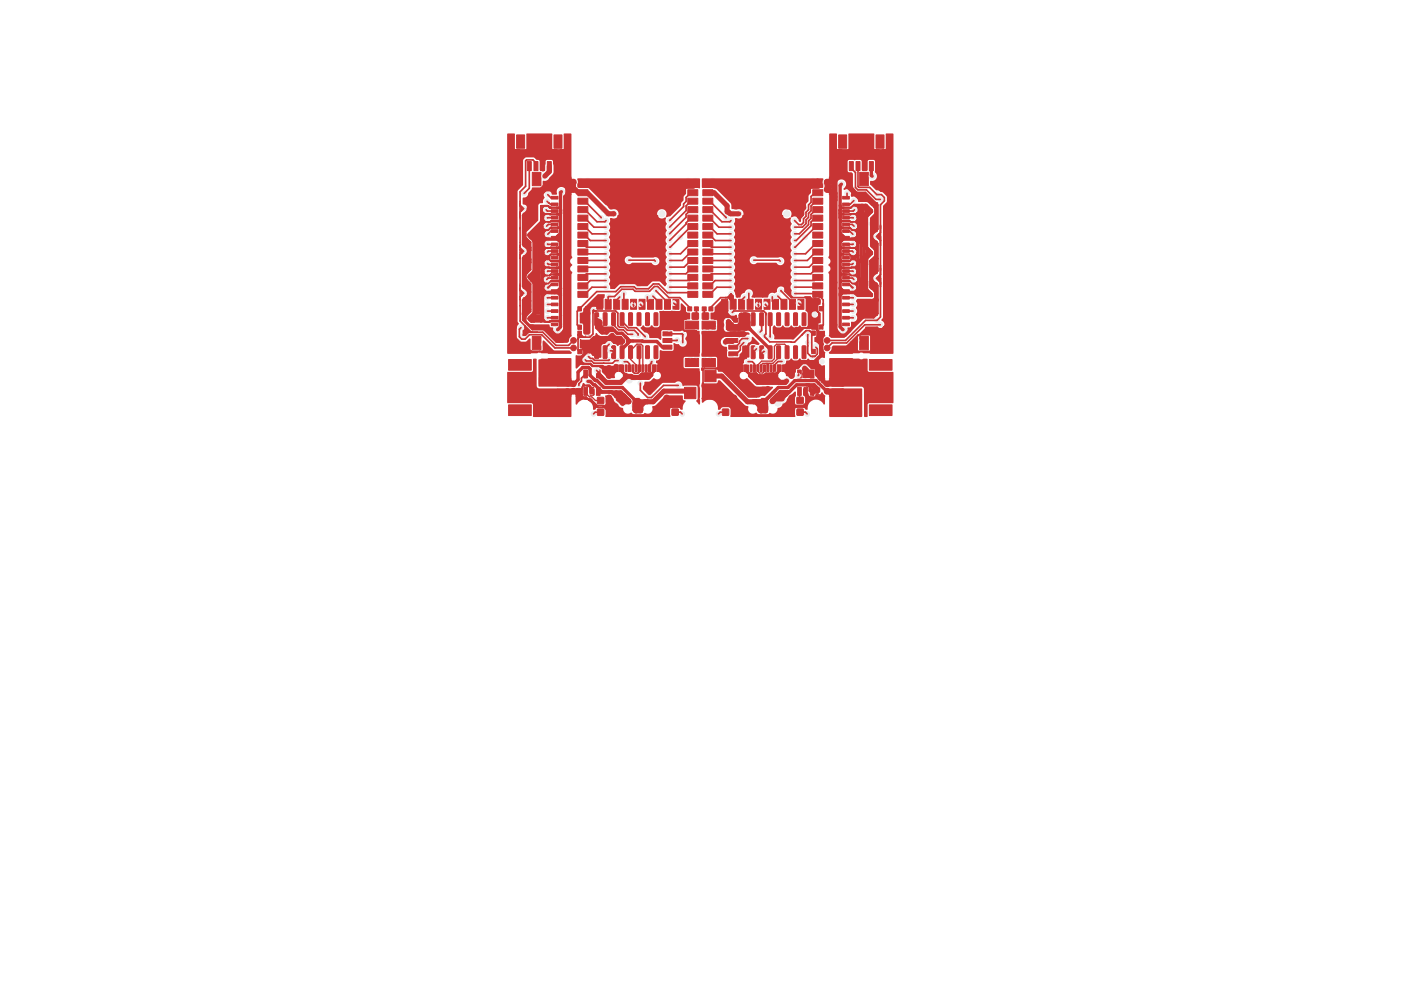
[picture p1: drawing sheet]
<svg xmlns="http://www.w3.org/2000/svg" width="210mm" height="148mm" viewBox="0 0 210 148" stroke-linecap="round" stroke-linejoin="round" font-family="sans-serif">
<g fill="#c83434" stroke="#c83434" stroke-width=".15">
<path d="M108.3 61.4h.9v.9h-.9z"/>
<path d="M108.3 59.6h.9v.9h-.9z"/>
<path d="M124.5 56.6h4.6v1h-4.6z"/>
<path d="M124.5 58.6h4.6v1h-4.6z"/>
<path d="M130.3 53.9h3.4v1.6h-3.4z"/>
<path d="M130.3 60.7h3.4v1.6h-3.4z"/>
<path d="M99.4 52.8h1.3v.6h-1.3z"/>
<path d="M99.4 51.8h1.3v.6h-1.3z"/>
<path d="M99.4 50.8h1.3v.6h-1.3z"/>
<path d="M99.4 49.8h1.3v.6h-1.3z"/>
<path d="M102.7 48.2h2v1.2h-2z"/>
<path d="M102.7 53.8h2v1.2h-2z"/>
<path d="M86.6 27.2h1.5v.9h-1.5z"/>
<path d="M86.6 28.5h1.5v.8h-1.5z"/>
<path d="M86.6 29.7h1.5v.9h-1.5z"/>
<path d="M86.6 31h1.5v.9h-1.5z"/>
<path d="M86.6 32.3h1.5v.9h-1.5z"/>
<path d="M86.6 33.5h1.5v.9h-1.5z"/>
<path d="M86.6 34.8h1.5v.9h-1.5z"/>
<path d="M86.6 36.1h1.5v.9h-1.5z"/>
<path d="M86.6 37.3h1.5v.9h-1.5z"/>
<path d="M86.6 38.6h1.5v.9h-1.5z"/>
<path d="M86.6 39.9h1.5v.9h-1.5z"/>
<path d="M86.6 41.2h1.5v.8h-1.5z"/>
<path d="M86.6 42.4h1.5v.9h-1.5z"/>
<path d="M86.6 43.7h1.5v.9h-1.5z"/>
<path d="M89.4 44.9h.9v1.5h-.9z"/>
<path d="M90.7 44.9h.9v1.5h-.9z"/>
<path d="M92 44.9h.9v1.5h-.9z"/>
<path d="M93.3 44.9h.9v1.5h-.9z"/>
<path d="M94.5 44.9h.9v1.5h-.9z"/>
<path d="M95.8 44.9h.9v1.5h-.9z"/>
<path d="M97.1 44.9h.9v1.5h-.9z"/>
<path d="M98.3 44.9h.9v1.5h-.9z"/>
<path d="M99.6 44.9h.9v1.5h-.9z"/>
<path d="M100.9 44.9h.9v1.5h-.9z"/>
<path d="M103.1 43.7h1.5v.9h-1.5z"/>
<path d="M103.1 42.4h1.5v.9h-1.5z"/>
<path d="M103.1 41.2h1.5v.8h-1.5z"/>
<path d="M103.1 39.9h1.5v.9h-1.5z"/>
<path d="M103.1 38.6h1.5v.9h-1.5z"/>
<path d="M103.1 37.3h1.5v.9h-1.5z"/>
<path d="M103.1 36.1h1.5v.9h-1.5z"/>
<path d="M103.1 34.8h1.5v.9h-1.5z"/>
<path d="M103.1 33.5h1.5v.9h-1.5z"/>
<path d="M103.1 32.3h1.5v.9h-1.5z"/>
<path d="M103.1 31h1.5v.9h-1.5z"/>
<path d="M103.1 29.7h1.5v.9h-1.5z"/>
<path d="M103.1 28.5h1.5v.8h-1.5z"/>
<path d="M103.1 27.2h1.5v.9h-1.5z"/>
<path d="M92.6 32.3h6v6h-6z"/>
<path d="M105.6 55.5h1.7v1.7h-1.7z"/>
<path d="M86.6 46h.6v.6h-.6z"/>
<path d="M87.8 46h.5v.6h-.5z"/>
<path d="M86.6 48.7h.6v.7h-.6z"/>
<path d="M87.8 48.7h.5v.7h-.5z"/>
<path d="M94.2 54.7h.3v1h-.3z"/>
<path d="M95.2 54.7h.3v1h-.3z"/>
<path d="M95.7 54.7h.3v1h-.3z"/>
<path d="M96.7 54.7h.3v1h-.3z"/>
<path d="M97.2 54.7h.3v1h-.3z"/>
<path d="M96.2 54.7h.3v1h-.3z"/>
<path d="M94.7 54.7h.3v1h-.3z"/>
<path d="M93.7 54.7h.3v1h-.3z"/>
<path d="M92.1 54.7h.6v1h-.6z"/>
<path d="M98.5 54.7h.6v1h-.6z"/>
<path d="M92.9 54.7h.6v1h-.6z"/>
<path d="M97.8 54.7h.6v1h-.6z"/>
<path d="M121.7 49.6h.5v.7h-.5z"/>
<path d="M122.8 49.6h.6v.7h-.6z"/>
<path d="M121.7 52.4h.5v.6h-.5z"/>
<path d="M122.8 52.4h.6v.6h-.6z"/>
<path d="M119.5 61.3h.9v1h-.9z"/>
<path d="M119.5 59.6h.9v.9h-.9z"/>
<path d="M89.2 51.9l.4-.1 .1 .1v1.7l-.1 .2-.5-.1z"/>
<path d="M90.5 51.9l.4-.1 .1 .1v1.7l-.1 .2-.5-.1z"/>
<path d="M91.7 51.9l.4-.1 .2 .1v1.7l-.1 .2-.5-.1z"/>
<path d="M93 51.9l.4-.1 .1 .1v1.7v.2l-.5-.1z"/>
<path d="M94.3 51.9l.4-.1 .1 .1v1.7l-.1 .2-.5-.1z"/>
<path d="M95.5 51.9l.4-.1 .2 .1v1.7l-.1 .2-.5-.1z"/>
<path d="M96.8 51.9l.4-.1 .1 .1 .1 1.7-.1 .2-.5-.1z"/>
<path d="M98.1 51.9l.4-.1 .1 .1v1.7l-.1 .2-.5-.1z"/>
<path d="M98.1 46.9h.4l.1 .1v1.7l-.1 .1-.5-.1z"/>
<path d="M96.8 46.9h.4l.1 .1 .1 1.7-.1 .1-.5-.1z"/>
<path d="M95.5 46.9h.4l.2 .1v1.7l-.1 .1-.5-.1z"/>
<path d="M94.3 46.9h.4l.1 .1v1.7l-.1 .1-.5-.1z"/>
<path d="M93 46.9h.4l.1 .1v1.7v.1l-.5-.1z"/>
<path d="M91.7 46.9h.4l.2 .1v1.7l-.1 .1-.5-.1z"/>
<path d="M90.5 46.9h.4l.1 .1v1.7l-.1 .1-.5-.1z"/>
<path d="M89.2 46.9h.4l.1 .1v1.7l-.1 .1-.5-.1z"/>
<path d="M82.6 29.4h1v.4h-1z"/>
<path d="M82.6 30.4h1v.4h-1z"/>
<path d="M82.6 31.4h1v.4h-1z"/>
<path d="M82.6 32.4h1v.4h-1z"/>
<path d="M82.6 33.4h1v.4h-1z"/>
<path d="M82.6 34.4h1v.4h-1z"/>
<path d="M82.6 35.4h1v.4h-1z"/>
<path d="M82.6 36.4h1v.4h-1z"/>
<path d="M82.6 37.4h1v.4h-1z"/>
<path d="M82.6 38.4h1v.4h-1z"/>
<path d="M82.6 39.4h1v.4h-1z"/>
<path d="M82.6 40.4h1v.4h-1z"/>
<path d="M82.6 41.4h1v.4h-1z"/>
<path d="M82.6 42.4h1v.4h-1z"/>
<path d="M82.6 43.4h1v.4h-1z"/>
<path d="M82.6 44.4h1v.4h-1z"/>
<path d="M82.6 45.4h1v.4h-1z"/>
<path d="M82.6 46.4h1v.4h-1z"/>
<path d="M82.6 47.4h1v.4h-1z"/>
<path d="M82.6 48.4h1v.4h-1z"/>
<path d="M79.8 25.8h1.3v2h-1.3z"/>
<path d="M79.8 50.4h1.3v2h-1.3z"/>
<path d="M119.6 58.1h.5v1.2h-.5z"/>
<path d="M120.5 58.1h.6v1.2h-.6z"/>
<path d="M121.5 58.1h.5v1.2h-.5z"/>
<path d="M121.5 55.5h.5v1.2h-.5z"/>
<path d="M119.6 55.5h.5v1.2h-.5z"/>
<path d="M109.2 49.8h1.4v.6h-1.4z"/>
<path d="M109.2 50.8h1.4v.6h-1.4z"/>
<path d="M109.2 51.8h1.4v.6h-1.4z"/>
<path d="M109.2 52.8h1.4v.6h-1.4z"/>
<path d="M105.2 53.8h2v1.2h-2z"/>
<path d="M105.2 48.2h2v1.2h-2z"/>
<path d="M110 48.7h.6v.6h-.6z"/>
<path d="M110 47.7h.6v.6h-.6z"/>
<path d="M80.8 58.6h4.6v1h-4.6z"/>
<path d="M80.8 56.6h4.6v1h-4.6z"/>
<path d="M76.2 60.7h3.4v1.6h-3.4z"/>
<path d="M76.2 53.9h3.4v1.6h-3.4z"/>
<path d="M82 24.2h.6v1.4h-.6z"/>
<path d="M81 24.2h.6v1.4h-.6z"/>
<path d="M80 24.2h.6v1.4h-.6z"/>
<path d="M79 24.2h.6v1.4h-.6z"/>
<path d="M77.4 20.2h1.2v2h-1.2z"/>
<path d="M83 20.2h1.2v2h-1.2z"/>
<path d="M122.3 58.2h.6v.6h-.6z"/>
<path d="M122.3 59.2h.6v.6h-.6z"/>
<path d="M105.4 27.2h1.5v.9h-1.5z"/>
<path d="M105.4 28.5h1.5v.8h-1.5z"/>
<path d="M105.4 29.7h1.5v.9h-1.5z"/>
<path d="M105.4 31h1.5v.9h-1.5z"/>
<path d="M105.4 32.3h1.5v.9h-1.5z"/>
<path d="M105.4 33.5h1.5v.9h-1.5z"/>
<path d="M105.4 34.8h1.5v.9h-1.5z"/>
<path d="M105.4 36.1h1.5v.9h-1.5z"/>
<path d="M105.4 37.3h1.5v.9h-1.5z"/>
<path d="M105.4 38.6h1.5v.9h-1.5z"/>
<path d="M105.4 39.9h1.5v.9h-1.5z"/>
<path d="M105.4 41.2h1.5v.8h-1.5z"/>
<path d="M105.4 42.4h1.5v.9h-1.5z"/>
<path d="M105.4 43.7h1.5v.9h-1.5z"/>
<path d="M108.2 44.9h.9v1.5h-.9z"/>
<path d="M109.4 44.9h.9v1.5h-.9z"/>
<path d="M110.7 44.9h.9v1.5h-.9z"/>
<path d="M112 44.9h.9v1.5h-.9z"/>
<path d="M113.3 44.9h.9v1.5h-.9z"/>
<path d="M114.5 44.9h.9v1.5h-.9z"/>
<path d="M115.8 44.9h.9v1.5h-.9z"/>
<path d="M117.1 44.9h.9v1.5h-.9z"/>
<path d="M118.3 44.9h.9v1.5h-.9z"/>
<path d="M119.6 44.9h.9v1.5h-.9z"/>
<path d="M121.8 43.7h1.5v.9h-1.5z"/>
<path d="M121.8 42.4h1.5v.9h-1.5z"/>
<path d="M121.8 41.2h1.5v.8h-1.5z"/>
<path d="M121.8 39.9h1.5v.9h-1.5z"/>
<path d="M121.8 38.6h1.5v.9h-1.5z"/>
<path d="M121.8 37.3h1.5v.9h-1.5z"/>
<path d="M121.8 36.1h1.5v.9h-1.5z"/>
<path d="M121.8 34.8h1.5v.9h-1.5z"/>
<path d="M121.8 33.5h1.5v.9h-1.5z"/>
<path d="M121.8 32.3h1.5v.9h-1.5z"/>
<path d="M121.8 31h1.5v.9h-1.5z"/>
<path d="M121.8 29.7h1.5v.9h-1.5z"/>
<path d="M121.8 28.5h1.5v.8h-1.5z"/>
<path d="M121.8 27.2h1.5v.9h-1.5z"/>
<path d="M111.3 32.3h6v6h-6z"/>
<path d="M100.7 61.3h1v1h-1z"/>
<path d="M100.7 59.6h1v.9h-1z"/>
<path d="M103.8 46.9h.9v1h-.9z"/>
<path d="M102 46.9h.9v1h-.9z"/>
<path d="M112.9 54.7h.3v1h-.3z"/>
<path d="M113.9 54.7h.3v1h-.3z"/>
<path d="M114.4 54.7h.3v1h-.3z"/>
<path d="M115.4 54.7h.3v1h-.3z"/>
<path d="M115.9 54.7h.3v1h-.3z"/>
<path d="M114.9 54.7h.3v1h-.3z"/>
<path d="M113.4 54.7h.3v1h-.3z"/>
<path d="M112.4 54.7h.3v1h-.3z"/>
<path d="M110.8 54.7h.6v1h-.6z"/>
<path d="M117.3 54.7h.6v1h-.6z"/>
<path d="M111.6 54.7h.6v1h-.6z"/>
<path d="M116.5 54.7h.6v1h-.6z"/>
<path d="M103.1 46h.6v.6h-.6z"/>
<path d="M104.1 46h.6v.6h-.6z"/>
<path d="M130.3 24.2h.6v1.4h-.6z"/>
<path d="M129.3 24.2h.6v1.4h-.6z"/>
<path d="M128.3 24.2h.6v1.4h-.6z"/>
<path d="M127.3 24.2h.6v1.4h-.6z"/>
<path d="M125.7 20.2h1.2v2h-1.2z"/>
<path d="M131.3 20.2h1.2v2h-1.2z"/>
<path d="M89.6 61.4h.9v.9h-.9z"/>
<path d="M89.6 59.6h.9v.9h-.9z"/>
<path d="M122.8 48.7h.6v.7h-.6z"/>
<path d="M121.7 48.7h.5v.7h-.5z"/>
<path d="M122.8 46h.6v.6h-.6z"/>
<path d="M121.7 46h.5v.6h-.5z"/>
<path d="M106.3 46h.6v.6h-.6z"/>
<path d="M105.3 46h.6v.6h-.6z"/>
<path d="M126.3 48.4h1v.4h-1z"/>
<path d="M126.3 47.4h1v.4h-1z"/>
<path d="M126.3 46.4h1v.4h-1z"/>
<path d="M126.3 45.4h1v.4h-1z"/>
<path d="M126.3 44.4h1v.4h-1z"/>
<path d="M126.3 43.4h1v.4h-1z"/>
<path d="M126.3 42.4h1v.4h-1z"/>
<path d="M126.3 41.4h1v.4h-1z"/>
<path d="M126.3 40.4h1v.4h-1z"/>
<path d="M126.3 39.4h1v.4h-1z"/>
<path d="M126.3 38.4h1v.4h-1z"/>
<path d="M126.3 37.4h1v.4h-1z"/>
<path d="M126.3 36.4h1v.4h-1z"/>
<path d="M126.3 35.4h1v.4h-1z"/>
<path d="M126.3 34.4h1v.4h-1z"/>
<path d="M126.3 33.4h1v.4h-1z"/>
<path d="M126.3 32.4h1v.4h-1z"/>
<path d="M126.3 31.4h1v.4h-1z"/>
<path d="M126.3 30.4h1v.4h-1z"/>
<path d="M126.3 29.4h1v.4h-1z"/>
<path d="M128.9 50.4h1.3v2h-1.3z"/>
<path d="M128.9 25.8h1.3v2h-1.3z"/>
<path d="M86.6 49.7h.6v.6h-.6z"/>
<path d="M87.8 49.7h.5v.6h-.5z"/>
<path d="M86.6 52.4h.6v.7h-.6z"/>
<path d="M87.8 52.4h.5v.7h-.5z"/>
<path d="M105.3 46.9h.9v1h-.9z"/>
<path d="M107 46.9h1v1h-1z"/>
<path d="M102.6 58.1h1.7v1.7h-1.7z"/>
<path d="M87.5 58.1h.6v1.2h-.6z"/>
<path d="M88.5 58.1h.5v1.2h-.5z"/>
<path d="M89.4 58.1h.6v1.2h-.6z"/>
<path d="M89.4 55.5h.6v1.2h-.6z"/>
<path d="M87.5 55.5h.6v1.2h-.6z"/>
<path d="M111.4 51.9l.4-.1 .1 .1v1.7l-.1 .2-.5-.1z"/>
<path d="M112.6 51.9l.5-.1 .1 .1v1.7l-.1 .2-.5-.1z"/>
<path d="M113.9 51.9l.4-.1 .2 .1v1.7l-.1 .2-.5-.1z"/>
<path d="M115.2 51.9l.4-.1 .1 .1v1.7l-.1 .2-.4-.1z"/>
<path d="M116.5 51.9l.4-.1 .1 .1v1.7l-.1 .2-.5-.1z"/>
<path d="M117.7 51.9l.4-.1 .2 .1v1.7l-.1 .2-.5-.1z"/>
<path d="M119 51.9l.4-.1 .1 .1v1.7v.2l-.5-.1z"/>
<path d="M120.3 51.9l.4-.1 .1 .1v1.7l-.1 .2-.5-.1z"/>
<path d="M120.3 46.9h.4l.1 .1v1.7l-.1 .1h-.5z"/>
<path d="M119 46.9h.4l.1 .1v1.7v.1h-.5z"/>
<path d="M117.7 46.9h.4l.2 .1v1.7l-.1 .1h-.5z"/>
<path d="M116.5 46.9h.4l.1 .1v1.7l-.1 .1h-.5z"/>
<path d="M115.2 46.9h.4l.1 .1v1.7l-.1 .1h-.4z"/>
<path d="M113.9 46.9h.4l.2 .1v1.7l-.1 .1h-.5z"/>
<path d="M112.6 46.9h.5l.1 .1v1.7l-.1 .1h-.5z"/>
<path d="M111.4 46.9h.4l.1 .1v1.7l-.1 .1h-.5z"/>
<circle cx="86" cy="57.6" r=".43"/>
<circle cx="86" cy="58.7" r=".43"/>
<circle cx="124" cy="28.4" r=".42"/>
<circle cx="124" cy="27.3" r=".42"/>
<circle cx="106.5" cy="58.9" r=".85"/>
<circle cx="124" cy="52.2" r=".42"/>
<circle cx="124" cy="51.1" r=".42"/>
<circle cx="124" cy="58.7" r=".42"/>
<circle cx="124" cy="57.6" r=".42"/>
<circle cx="86" cy="28.4" r=".43"/>
<circle cx="86" cy="27.3" r=".43"/>
<circle cx="86" cy="52.2" r=".43"/>
<circle cx="86" cy="51.1" r=".43"/>
<circle cx="103.5" cy="56.4" r=".85"/>
</g>
<path d="M91.3 55.2v1.1M91.3 59.7v.6M99.9 55.2v1.1M99.9 59.7v.6M110 55.2v1.1M110 59.7v.6M118.7 55.2v1.1M118.7 59.7v.6" fill="none" stroke="#c83434" stroke-width="1"/>
<g fill="#ececec" stroke="#ececec" stroke-width=".15">
<circle cx="82.1" cy="47.7" r=".35"/>
<circle cx="82.1" cy="36.6" r=".35"/>
<circle cx="82.1" cy="35.1" r=".35"/>
<circle cx="81.9" cy="33.9" r=".35"/>
<circle cx="82.1" cy="32.7" r=".35"/>
<circle cx="81.9" cy="31.5" r=".35"/>
<circle cx="82" cy="30.2" r=".35"/>
<circle cx="82.1" cy="29.2" r=".35"/>
<circle cx="82.1" cy="46.6" r=".35"/>
<circle cx="82.1" cy="45.6" r=".35"/>
<circle cx="82.1" cy="44.6" r=".35"/>
<circle cx="82.1" cy="43.1" r=".35"/>
<circle cx="81.9" cy="41.9" r=".35"/>
<circle cx="82.1" cy="40.7" r=".35"/>
<circle cx="82.1" cy="39.5" r=".35"/>
<circle cx="82.1" cy="37.8" r=".35"/>
<circle cx="78.5" cy="44" r=".35"/>
<circle cx="78.5" cy="50.2" r=".35"/>
<circle cx="94.3" cy="39" r=".35"/>
<circle cx="78.5" cy="31.3" r=".35"/>
<circle cx="98.2" cy="39.2" r=".35"/>
<circle cx="78.5" cy="37.7" r=".35"/>
<circle cx="88.2" cy="53.5" r=".27"/>
<circle cx="100.4" cy="37.1" r=".35"/>
<circle cx="91.3" cy="53.9" r=".27"/>
<circle cx="102" cy="35.6" r=".35"/>
<circle cx="101.5" cy="51" r=".35"/>
<circle cx="87.7" cy="54" r=".28"/>
<circle cx="102.3" cy="51.4" r=".35"/>
<circle cx="92.7" cy="54.1" r=".3"/>
<circle cx="102.4" cy="50.2" r=".35"/>
<circle cx="78.1" cy="49.1" r=".35"/>
<circle cx="78.6" cy="29" r=".35"/>
<circle cx="100.4" cy="34.1" r=".35"/>
<circle cx="82.2" cy="54.3" r=".45"/>
<circle cx="95.1" cy="60.8" r=".45"/>
<circle cx="95.6" cy="60.1" r=".45"/>
<circle cx="95.9" cy="61.6" r=".35"/>
<circle cx="95.2" cy="61.6" r=".35"/>
<circle cx="96.1" cy="60.9" r=".45"/>
<circle cx="81.3" cy="54.3" r=".45"/>
<circle cx="84" cy="54.3" r=".45"/>
<circle cx="83.1" cy="54.3" r=".45"/>
<circle cx="91.4" cy="49.3" r=".45"/>
<circle cx="90.5" cy="31.4" r=".45"/>
<circle cx="77.6" cy="51.3" r=".45"/>
<circle cx="90" cy="49.7" r=".35"/>
<circle cx="89.8" cy="48.1" r=".45"/>
<circle cx="79.3" cy="33.2" r=".35"/>
<circle cx="82.6" cy="49.4" r=".45"/>
<circle cx="90.6" cy="49.3" r=".35"/>
<circle cx="91.1" cy="32.1" r=".45"/>
<circle cx="79.3" cy="45.9" r=".35"/>
<circle cx="90.9" cy="49.9" r=".35"/>
<circle cx="83" cy="28.8" r=".45"/>
<circle cx="79.3" cy="39.6" r=".35"/>
<circle cx="92" cy="32.1" r=".45"/>
<circle cx="99.2" cy="32.1" r=".45"/>
<circle cx="89.9" cy="49" r=".45"/>
<circle cx="96" cy="57.5" r=".35"/>
<circle cx="81.7" cy="51.7" r=".45"/>
<circle cx="101.7" cy="57.8" r=".35"/>
<circle cx="94.5" cy="36.5" r=".45"/>
<circle cx="93.3" cy="34.2" r=".45"/>
<circle cx="96.8" cy="33" r=".45"/>
<circle cx="100.3" cy="48.3" r=".45"/>
<circle cx="81.3" cy="62" r=".45"/>
<circle cx="97.4" cy="31" r=".45"/>
<circle cx="92" cy="31" r=".45"/>
<circle cx="87" cy="27.2" r=".45"/>
<circle cx="88" cy="49.9" r=".45"/>
<circle cx="101" cy="47.8" r=".35"/>
<circle cx="88.1" cy="52.5" r=".45"/>
<circle cx="88.7" cy="58.7" r=".45"/>
<circle cx="82.2" cy="62" r=".45"/>
<circle cx="79.6" cy="41.7" r=".28"/>
<circle cx="94.5" cy="34.2" r=".45"/>
<circle cx="93.3" cy="37.7" r=".45"/>
<circle cx="98.3" cy="31" r=".45"/>
<circle cx="89.2" cy="50.8" r=".45"/>
<circle cx="95.7" cy="42.6" r=".45"/>
<circle cx="104.4" cy="49.9" r=".45"/>
<circle cx="104.4" cy="50.8" r=".45"/>
<circle cx="95.7" cy="41.7" r=".4"/>
<circle cx="86.7" cy="59.8" r=".35"/>
<circle cx="101" cy="46.9" r=".35"/>
<circle cx="104.4" cy="53.2" r=".45"/>
<circle cx="93.1" cy="62" r=".45"/>
<circle cx="94.7" cy="31" r=".45"/>
<circle cx="92.9" cy="31" r=".45"/>
<circle cx="92.5" cy="50.8" r=".4"/>
<circle cx="98.8" cy="50" r=".4"/>
<circle cx="95.6" cy="37.6" r=".45"/>
<circle cx="93.3" cy="42.3" r=".45"/>
<circle cx="93.8" cy="31" r=".45"/>
<circle cx="100.3" cy="47.4" r=".45"/>
<circle cx="93.3" cy="51.2" r=".45"/>
<circle cx="93.3" cy="41.1" r=".45"/>
<circle cx="88.1" cy="27.2" r=".45"/>
<circle cx="87.2" cy="47.2" r=".45"/>
<circle cx="98.1" cy="49.7" r=".35"/>
<circle cx="100.3" cy="49.2" r=".45"/>
<circle cx="79.3" cy="47.7" r=".28"/>
<circle cx="84" cy="62" r=".45"/>
<circle cx="104.3" cy="27.2" r=".45"/>
<circle cx="96.8" cy="35.3" r=".45"/>
<circle cx="79.3" cy="35.1" r=".28"/>
<circle cx="87.2" cy="48.2" r=".45"/>
<circle cx="96.5" cy="31" r=".45"/>
<circle cx="79.6" cy="35.5" r=".28"/>
<circle cx="84.2" cy="28.7" r=".45"/>
<circle cx="79.3" cy="41.4" r=".28"/>
<circle cx="95.6" cy="31" r=".45"/>
<circle cx="95.6" cy="34.2" r=".45"/>
<circle cx="79.6" cy="48" r=".28"/>
<circle cx="87.4" cy="51.8" r=".45"/>
<circle cx="94.5" cy="33" r=".45"/>
<circle cx="83.1" cy="62" r=".45"/>
<circle cx="104.4" cy="57.5" r=".45"/>
<circle cx="91" cy="50.8" r=".35"/>
<circle cx="102.5" cy="57.5" r=".45"/>
<circle cx="93.3" cy="35.3" r=".45"/>
<circle cx="94.5" cy="37.7" r=".45"/>
<circle cx="92.5" cy="51.5" r=".35"/>
<circle cx="93.3" cy="33" r=".45"/>
<circle cx="95.6" cy="35.3" r=".7"/>
<circle cx="88.3" cy="51.4" r=".45"/>
<circle cx="98.1" cy="62" r=".45"/>
<circle cx="98" cy="58.3" r=".45"/>
<circle cx="99.3" cy="31" r=".45"/>
<circle cx="86.8" cy="54" r=".45"/>
<circle cx="103.1" cy="27.2" r=".45"/>
<circle cx="94.5" cy="35.3" r=".45"/>
<circle cx="96.8" cy="34.2" r=".45"/>
<circle cx="95.7" cy="40.7" r=".45"/>
<circle cx="86.9" cy="59.1" r=".45"/>
<circle cx="95.6" cy="36.5" r=".45"/>
<circle cx="97.4" cy="58.9" r=".45"/>
<circle cx="103.5" cy="53.2" r=".45"/>
<circle cx="92.3" cy="60.8" r=".45"/>
<circle cx="101" cy="48.7" r=".35"/>
<circle cx="88.1" cy="48.2" r=".45"/>
<circle cx="91.7" cy="50.4" r=".45"/>
<circle cx="93.3" cy="36.5" r=".45"/>
<circle cx="83.6" cy="49.4" r=".45"/>
<circle cx="81.7" cy="26.4" r=".45"/>
<circle cx="96.8" cy="36.5" r=".45"/>
<circle cx="95.6" cy="33" r=".45"/>
<circle cx="97.6" cy="49.2" r=".35"/>
<circle cx="127.9" cy="47.7" r=".35"/>
<circle cx="127.9" cy="36.6" r=".35"/>
<circle cx="127.8" cy="35.1" r=".35"/>
<circle cx="128" cy="33.9" r=".35"/>
<circle cx="127.9" cy="32.7" r=".35"/>
<circle cx="128.1" cy="31.5" r=".35"/>
<circle cx="128" cy="30.1" r=".35"/>
<circle cx="127" cy="29" r=".35"/>
<circle cx="127.9" cy="46.6" r=".35"/>
<circle cx="127.9" cy="45.6" r=".35"/>
<circle cx="127.9" cy="44.6" r=".35"/>
<circle cx="127.8" cy="43.1" r=".35"/>
<circle cx="128" cy="41.9" r=".35"/>
<circle cx="127.9" cy="40.7" r=".35"/>
<circle cx="127.9" cy="39.5" r=".35"/>
<circle cx="127.9" cy="37.8" r=".35"/>
<circle cx="131.5" cy="41.7" r=".35"/>
<circle cx="131.5" cy="35.4" r=".35"/>
<circle cx="131.5" cy="48" r=".35"/>
<circle cx="131.5" cy="29.1" r=".35"/>
<circle cx="119.1" cy="37.1" r=".35"/>
<circle cx="113" cy="39" r=".35"/>
<circle cx="123.2" cy="54.2" r=".35"/>
<circle cx="117" cy="39.2" r=".35"/>
<circle cx="122.1" cy="47.2" r=".35"/>
<circle cx="120.7" cy="35.6" r=".35"/>
<circle cx="112.1" cy="50.8" r=".35"/>
<circle cx="121.1" cy="51.4" r=".35"/>
<circle cx="122.3" cy="51.9" r=".35"/>
<circle cx="111.5" cy="51.4" r=".35"/>
<circle cx="121.1" cy="50.2" r=".35"/>
<circle cx="132" cy="29.9" r=".35"/>
<circle cx="132" cy="48.7" r=".35"/>
<circle cx="119.1" cy="34.1" r=".35"/>
<circle cx="121.8" cy="53.5" r=".35"/>
<circle cx="127.7" cy="62" r=".45"/>
<circle cx="114.8" cy="60.9" r=".45"/>
<circle cx="114" cy="61.6" r=".35"/>
<circle cx="125.9" cy="62" r=".45"/>
<circle cx="114.3" cy="60.1" r=".45"/>
<circle cx="128.6" cy="62" r=".45"/>
<circle cx="113.9" cy="60.8" r=".45"/>
<circle cx="126.8" cy="62" r=".45"/>
<circle cx="114.7" cy="61.6" r=".35"/>
<circle cx="109.2" cy="48.3" r=".45"/>
<circle cx="108.8" cy="51.3" r=".45"/>
<circle cx="111.5" cy="49.2" r=".35"/>
<circle cx="112" cy="48.7" r=".35"/>
<circle cx="127.5" cy="28.2" r=".45"/>
<circle cx="110.8" cy="49.2" r=".35"/>
<circle cx="131.4" cy="44" r=".35"/>
<circle cx="128.3" cy="51" r=".45"/>
<circle cx="130.6" cy="39.8" r=".35"/>
<circle cx="109.7" cy="51.2" r=".45"/>
<circle cx="130.6" cy="33.6" r=".35"/>
<circle cx="109" cy="31.7" r=".45"/>
<circle cx="110" cy="49.2" r=".4"/>
<circle cx="110.7" cy="32.1" r=".45"/>
<circle cx="109.2" cy="49.2" r=".45"/>
<circle cx="109.8" cy="32.1" r=".45"/>
<circle cx="127.4" cy="49.4" r=".45"/>
<circle cx="130.6" cy="46.1" r=".35"/>
<circle cx="117.9" cy="32.1" r=".45"/>
<circle cx="105.6" cy="49.9" r=".45"/>
<circle cx="111.6" cy="31" r=".45"/>
<circle cx="107.8" cy="49.2" r=".45"/>
<circle cx="105.6" cy="53.2" r=".45"/>
<circle cx="105.6" cy="57.8" r=".45"/>
<circle cx="106.5" cy="53.2" r=".45"/>
<circle cx="118" cy="31" r=".45"/>
<circle cx="107.4" cy="49.9" r=".45"/>
<circle cx="119.1" cy="49.4" r=".35"/>
<circle cx="113.2" cy="34.2" r=".45"/>
<circle cx="112" cy="37.7" r=".45"/>
<circle cx="121.9" cy="27.2" r=".45"/>
<circle cx="114.4" cy="41.7" r=".4"/>
<circle cx="113.4" cy="31" r=".45"/>
<circle cx="114.3" cy="33" r=".45"/>
<circle cx="112" cy="42.3" r=".45"/>
<circle cx="106.8" cy="27.2" r=".45"/>
<circle cx="114.4" cy="42.6" r=".45"/>
<circle cx="107.4" cy="57.8" r=".45"/>
<circle cx="123.1" cy="55.9" r=".45"/>
<circle cx="130.7" cy="26.4" r=".45"/>
<circle cx="128.6" cy="54.3" r=".45"/>
<circle cx="111.5" cy="50.1" r=".4"/>
<circle cx="117.6" cy="50" r=".45"/>
<circle cx="114.3" cy="34.2" r=".45"/>
<circle cx="130.6" cy="44.3" r=".28"/>
<circle cx="114.3" cy="58.4" r=".45"/>
<circle cx="130.6" cy="31.7" r=".28"/>
<circle cx="108" cy="55.3" r=".45"/>
<circle cx="117.7" cy="60.7" r=".45"/>
<circle cx="130.4" cy="37.7" r=".28"/>
<circle cx="120.5" cy="31.1" r=".45"/>
<circle cx="105.7" cy="27.2" r=".45"/>
<circle cx="107.6" cy="46.3" r=".45"/>
<circle cx="126.4" cy="49.4" r=".45"/>
<circle cx="111.9" cy="62" r=".45"/>
<circle cx="113.2" cy="36.5" r=".45"/>
<circle cx="114.3" cy="37.6" r=".45"/>
<circle cx="115.5" cy="35.3" r=".45"/>
<circle cx="116.9" cy="49.7" r=".35"/>
<circle cx="118.5" cy="49.9" r=".45"/>
<circle cx="110.2" cy="53.9" r=".45"/>
<circle cx="116.8" cy="62" r=".45"/>
<circle cx="123.1" cy="50" r=".45"/>
<circle cx="123.1" cy="59.7" r=".45"/>
<circle cx="130.4" cy="43.9" r=".28"/>
<circle cx="126.8" cy="54.3" r=".45"/>
<circle cx="130.6" cy="38" r=".28"/>
<circle cx="112" cy="41.1" r=".45"/>
<circle cx="113.2" cy="37.7" r=".45"/>
<circle cx="130.4" cy="31.4" r=".28"/>
<circle cx="112" cy="34.2" r=".45"/>
<circle cx="113.2" cy="35.3" r=".45"/>
<circle cx="127.7" cy="54.3" r=".45"/>
<circle cx="116.2" cy="31" r=".45"/>
<circle cx="110.7" cy="50.1" r=".45"/>
<circle cx="121.5" cy="59.8" r=".35"/>
<circle cx="115.5" cy="33" r=".45"/>
<circle cx="122.5" cy="45.2" r=".45"/>
<circle cx="115.5" cy="34.2" r=".45"/>
<circle cx="113.2" cy="33" r=".45"/>
<circle cx="114.3" cy="35.3" r=".7"/>
<circle cx="112.5" cy="59" r=".45"/>
<circle cx="115.3" cy="31" r=".45"/>
<circle cx="119" cy="61.2" r=".35"/>
<circle cx="112" cy="33" r=".45"/>
<circle cx="115.1" cy="58.2" r=".35"/>
<circle cx="114.4" cy="40.7" r=".45"/>
<circle cx="123" cy="27.2" r=".45"/>
<circle cx="126.1" cy="27.6" r=".45"/>
<circle cx="110.7" cy="31" r=".45"/>
<circle cx="108" cy="54.4" r=".45"/>
<circle cx="112.5" cy="31" r=".45"/>
<circle cx="114.3" cy="36.5" r=".45"/>
<circle cx="122.5" cy="48.2" r=".45"/>
<circle cx="106.5" cy="49.9" r=".45"/>
<circle cx="115.5" cy="36.5" r=".45"/>
<circle cx="107.8" cy="48.3" r=".45"/>
<circle cx="112" cy="35.3" r=".45"/>
<circle cx="117.1" cy="31" r=".45"/>
<circle cx="114.3" cy="31" r=".45"/>
<circle cx="125.9" cy="54.3" r=".45"/>
<circle cx="112" cy="36.5" r=".45"/>
<circle cx="113.4" cy="58.4" r=".45"/>
<circle cx="119.8" cy="32.5" r=".45"/>
<circle cx="96.7" cy="50.5" r=".35"/>
<circle cx="94.8" cy="50.1" r=".35"/>
<circle cx="100.4" cy="43.9" r=".35"/>
<circle cx="93.5" cy="44" r=".35"/>
<circle cx="94.9" cy="45.7" r=".35"/>
<circle cx="90.9" cy="43.1" r=".35"/>
<circle cx="91.2" cy="44.5" r=".35"/>
<circle cx="90.9" cy="42.1" r=".35"/>
<circle cx="98.3" cy="43.6" r=".35"/>
<circle cx="100.4" cy="42.1" r=".35"/>
<circle cx="100.4" cy="41.1" r=".35"/>
<circle cx="100.4" cy="39.1" r=".35"/>
<circle cx="100.4" cy="38.1" r=".35"/>
<circle cx="91.5" cy="52.6" r=".35"/>
<circle cx="100.4" cy="35.1" r=".35"/>
<circle cx="100.4" cy="33.1" r=".35"/>
<circle cx="90.9" cy="39.1" r=".35"/>
<circle cx="90.9" cy="40.1" r=".35"/>
<circle cx="90.9" cy="41.1" r=".35"/>
<circle cx="101" cy="45.5" r=".35"/>
<circle cx="90.9" cy="37.1" r=".35"/>
<circle cx="90.9" cy="38.1" r=".35"/>
<circle cx="90.9" cy="35.1" r=".35"/>
<circle cx="90.9" cy="36.1" r=".35"/>
<circle cx="90.9" cy="33.1" r=".35"/>
<circle cx="90.9" cy="34.1" r=".35"/>
<circle cx="100.4" cy="36.1" r=".35"/>
<circle cx="91.3" cy="51.6" r=".35"/>
<circle cx="100.4" cy="43.1" r=".35"/>
<circle cx="100.4" cy="40.1" r=".35"/>
<circle cx="96" cy="45.6" r=".35"/>
<circle cx="97" cy="44.5" r=".35"/>
<circle cx="97.9" cy="44.4" r=".35"/>
<circle cx="92.9" cy="44.5" r=".35"/>
<circle cx="89" cy="46.5" r=".35"/>
<circle cx="95.7" cy="50.3" r=".35"/>
<circle cx="90.1" cy="32.7" r=".35"/>
<circle cx="92.7" cy="59.8" r=".45"/>
<circle cx="94.2" cy="60.2" r=".45"/>
<circle cx="92.9" cy="58.9" r=".45"/>
<circle cx="93.3" cy="60.5" r=".45"/>
<circle cx="88.1" cy="57.2" r=".35"/>
<circle cx="93.6" cy="59.5" r=".45"/>
<circle cx="95.8" cy="56.6" r=".35"/>
<circle cx="96.6" cy="56.3" r=".45"/>
<circle cx="94.3" cy="57" r=".45"/>
<circle cx="95.1" cy="56.6" r=".4"/>
<circle cx="93.8" cy="56.3" r=".45"/>
<circle cx="89.4" cy="55.5" r=".35"/>
<circle cx="115.5" cy="50.5" r=".35"/>
<circle cx="113.9" cy="49.8" r=".35"/>
<circle cx="119.1" cy="44" r=".35"/>
<circle cx="112.2" cy="44" r=".35"/>
<circle cx="113.6" cy="45.7" r=".35"/>
<circle cx="109.6" cy="43.1" r=".35"/>
<circle cx="109.6" cy="44.1" r=".35"/>
<circle cx="109.6" cy="42.1" r=".35"/>
<circle cx="117.1" cy="43.6" r=".35"/>
<circle cx="119.1" cy="42.1" r=".35"/>
<circle cx="119.1" cy="41.1" r=".35"/>
<circle cx="119.1" cy="39.1" r=".35"/>
<circle cx="119.1" cy="38.1" r=".35"/>
<circle cx="114.6" cy="52.7" r=".35"/>
<circle cx="119.1" cy="35.1" r=".35"/>
<circle cx="119.1" cy="33.1" r=".35"/>
<circle cx="109.6" cy="39.1" r=".35"/>
<circle cx="109.6" cy="40.1" r=".35"/>
<circle cx="109.6" cy="41.1" r=".35"/>
<circle cx="119.7" cy="45.5" r=".35"/>
<circle cx="109.6" cy="37.1" r=".35"/>
<circle cx="109.6" cy="38.1" r=".35"/>
<circle cx="109.6" cy="35.1" r=".35"/>
<circle cx="109.6" cy="36.1" r=".35"/>
<circle cx="109.6" cy="33.1" r=".35"/>
<circle cx="109.6" cy="34.1" r=".35"/>
<circle cx="119.1" cy="36.1" r=".35"/>
<circle cx="113.4" cy="52.3" r=".35"/>
<circle cx="119.1" cy="43.1" r=".35"/>
<circle cx="119.1" cy="40.1" r=".35"/>
<circle cx="114.7" cy="45.6" r=".35"/>
<circle cx="115.8" cy="44.5" r=".35"/>
<circle cx="116.6" cy="44.4" r=".35"/>
<circle cx="111.6" cy="44.5" r=".35"/>
<circle cx="114.6" cy="50.3" r=".35"/>
<circle cx="108.8" cy="32.7" r=".35"/>
<circle cx="109.8" cy="46.9" r=".35"/>
<circle cx="107.7" cy="62.1" r=".35"/>
<circle cx="121" cy="62.1" r=".35"/>
<circle cx="112.1" cy="54.2" r=".35"/>
<circle cx="117.2" cy="54.2" r=".35"/>
<circle cx="119.6" cy="56.3" r=".35"/>
<circle cx="116.6" cy="60.5" r=".45"/>
<circle cx="122" cy="57.9" r=".35"/>
<circle cx="117" cy="58.9" r=".45"/>
<circle cx="117.3" cy="59.8" r=".45"/>
<circle cx="116.4" cy="59.5" r=".45"/>
<circle cx="115.8" cy="60.2" r=".45"/>
<circle cx="120.6" cy="55.2" r=".45"/>
<circle cx="116.6" cy="57.1" r=".45"/>
<circle cx="117.9" cy="57.1" r=".45"/>
<circle cx="115.3" cy="56.3" r=".4"/>
<circle cx="120.7" cy="56.2" r=".45"/>
<circle cx="114.5" cy="56.5" r=".35"/>
<circle cx="116.2" cy="56.3" r=".45"/>
<circle cx="113.4" cy="56.4" r=".4"/>
<circle cx="102.3" cy="62.1" r=".35"/>
<circle cx="89" cy="62.1" r=".35"/>
<circle cx="93.6" cy="54.2" r=".35"/>
<circle cx="97.7" cy="54.2" r=".35"/>
<circle cx="86.8" cy="57.8" r=".27"/>
</g>
<g fill="none" stroke="#c83434" stroke-width=".25">
<path d="M78 30.8l.5 .5-.5 .5M78 30.9l.2 .2v.5M78 37.5l.2 .2v.3M78 37.2l.5 .5-.5 .5M78 30.6h.1M78.2 37.6l.1 .1M79.3 24.9v3.3l-.7 .8M80.3 25.4v-1l-.4-.4h-1l-.1 .1v3.8l-.8 .9v19.3l1.6 1.7M81.2 35.6v3.7l.3 .2M81.2 31h.1M81.3 33.6v.1M81.3 32.4l.2 .2"/>
<path d="M81.3 33.7v1.5l.2-.2M81.3 34.2l.2 .2M81.5 36.6h.1M81.5 38.4l.3 .3v.2h.5M81.5 38l1.1 1.2h1.3M81.5 36.8l.3 .4-.3 .3M81.5 39.8l.3 .3M81.5 35.6h.1M81.5 31.9v1.1l.2 .3M81.5 33v.5M81.5 35.4l.4 .3h.4M81.5 34.4v1.5l-.3 .2 .3 .2"/>
<path d="M81.5 34.4l.2 .1M81.6 30.9l-.3 .3-.1 4.3M81.6 33.2v.2M81.7 37.2h2.2l.1 .1M81.7 37.2h.1M81.7 38.6v.5M81.7 40l-.1 .3M81.7 37.2v.1M81.7 38.6h.1M81.7 33.3l-.4 .4M81.8 32.1l-.3 .3M81.8 38.4h.1"/>
<path d="M81.9 34.5l-.4 .4M81.9 31.5l.2 .1h1M82 30.2l.5 .4h.7M82 35.8h-.2l-.3 .3v5.2M82.1 36.6h1M82.1 39.5l.1 .1h.9M82.1 38.9v-.2l-.6 .6M82.1 29.2l.5 .4h.6M82.1 30.9l.4 .3h1.4v.8M82.2 38.8h.1M82.2 38.4v.4M82.3 32.1l.1 .1h1.6"/>
<path d="M82.4 31.1h1.4l.3 .3v.7M82.4 38.3v.7M82.4 31.1l-.2-.2h-1.1v1M82.5 38.2h1.5M82.6 31.1v.1M82.6 34.1l-.1 .1h1.2l.3 .2M82.8 34.6h.1M82.9 36.7h.1M83 30.6h.1M83.1 34.6v.1M83.1 33.6h-.9l-.3 .3M83.1 32.6l-1 .1"/>
<path d="M83.1 37.6h-.9l-.1 .2M83.1 35.6h.1M83.2 35.6l.8 .8M83.4 34.6h-.8l-.5 .5M83.4 37.1l.1 .1M83.5 32.1v.1M83.5 35.3v.7M83.5 39.1l-.1 .1M83.5 38.1l.1 .1M83.6 34.1l.1 .1M83.6 33.2h-1.1M83.7 35.2l.3 .3"/>
<path d="M83.7 35.4v.8M83.7 35.4h.1M83.7 38.2l.2 .2M83.7 31.2l.4 .4M83.7 39.2l.2 .1M83.7 37.2l.2 .2M83.7 32.2l.2 .2M83.9 38l-.2 .1M83.9 34.9l-.7 .7M83.9 39.2l.1 .1M83.9 34l-.2 .1M83.9 37l-.2 .1"/>
<path d="M83.9 31.9l-.2 .2M83.9 39.9l-.2 .2M83.9 38.9l-.2 .2h-1.2M84 37l-.1 .1h-1.4l-.1 .1M84 38l-.1 .1h-1.3l-.3 .3h-.5M84 40l-.1 .1h-2.1M84 31.3v.7l-.1 .1h-2.3l-.3-.4M84 39.1l-.1 .1M84 34l-.1 .1h-1.3l-.4 .4h-.5l-.4 .3M84 32.9l-.1 .2h-1.3l-.1 .2h-.8M87.2 27.6h.8M87.2 39.1h3.7"/>
<path d="M87.4 36.5l.5 .6h3M87.4 34h.3l1 1.1h2.2M87.4 37.8l.3 .3h3.2M87.4 30.2h.5M87.4 32.7h.3l1.3 1.4h1.9M87.4 35.3h.3l.8 .8h2.4M87.4 31.4h.3l1.8 1.9h1.2l.2-.2M87.7 30.2l2.4 2.5M94.3 39h3.8l.1 .2M103.3 27.6l-.1 .1 .9-.1M103.4 28.9v.1l-.6 .6v.6l-.3 .4v.4l-2.1 2.1M103.4 30.2v.1l-.6 .6v.7l-2.4 2.5"/>
<path d="M103.4 32.7v.1l-.6 .6v.2l-2.4 2.5M103.5 31.4l-.7 .8v.4l-2.4 2.5M103.8 37.8h-.2l-1.3 1.3h-1.9M103.8 39.1h-.2l-1 1h-2.2M104.2 34h-.6l-3.2 3.1M104.2 36.5h-.6l-1.6 1.6h-1.6M106 27.6h.7M106 39.1h.5M106.1 36.5l.6 .6h2.9M106.1 34h.3l1.1 1.1h2.1M106.1 30.2h.5M106.1 32.7h.3l1.4 1.4h1.8"/>
<path d="M106.1 37.8l.3 .3h3.2M106.1 35.3h.3l.8 .8h2.4M106.1 31.4h.3l1.8 1.9h1.2l.2-.2M106.4 30.2l2.4 2.5M106.5 39.1h.1M109.6 39.1h-3.5M113 39h3.8l.2 .2M122.1 27.6l-.1 .1 .9-.1M122.1 28.9l-.5 .6v.8l-.4 .4v.8l-.4 .3v.6l-.4 .4v.6l-.3 .3h-.4l-.6-.6M122.1 32.7l-.5 .6v.5l-2.2 2.3h-.3M122.3 31.4l-.7 .8v.6l-.4 .3v.6l-1.4 1.4h-.7M122.5 37.8h-.2l-1.3 1.3h-1.9"/>
<path d="M122.5 39.1h-.2l-1 1h-2.2M122.6 30.2h-.3l-.7 .7v.7l-.4 .4v.6l-.4 .4v.5l-.5 .6h-1.2M122.9 34h-.6l-3.2 3.1M122.9 36.5h-.6l-1.6 1.6h-1.6M125.9 32.9l.2 .2h1.2l.2 .2h.7M125.9 37.3l.2-.1h2.2v.1M125.9 38l.2 .1h1.2l.3 .3h.5M125.9 37l.1 .1h1.4l.1 .1M125.9 40l.2 .1h2l.2 .2M125.9 31.3v.7l.2 .1h2.2l.4-.4M125.9 34l.2 .1h1.2l.5 .4h.5M125.9 30.8l.3 .3"/>
<path d="M125.9 39.1l.2 .1M126 38.2h1.4M126 38.9l.2 .2h1.2M126 39.9l.2 .2M126 31.9l.2 .2M126.1 37l.1 .1M126.1 34l.1 .1M126.1 31h.1M126.1 39.2l-.2 .1M126.1 34.9l.7 .7M126.1 38l.1 .1M126.2 31.2l-.4 .4"/>
<path d="M126.2 38.2l-.2 .2M126.2 39.2l-.1 .1M126.2 37.2l-.2 .2M126.2 32.2l-.2 .2M126.2 35.4h.1M126.2 35.4v.8M126.3 35.2l-.4 .3M126.4 33.2h1M126.4 34.1l-.1 .1M126.4 38.2h.1M126.4 38.1v.1M126.4 39.1l.1 .1"/>
<path d="M126.4 35.3v.7M126.5 32.1v.1M126.5 37.1l-.1 .1M126.6 34.6h.8l.4 .5M126.8 35.6l-.9 .8M126.8 35.6h.1M126.8 33.6h1l.2 .3M126.8 32.6l1.1 .1M126.8 37.6h.9l.2 .2M126.8 34.6v.1M126.8 30.6h.1M127 29v.5l-.3 .1"/>
<path d="M127 36.7h.1M127.1 34.6h.1M127.4 34.2h-1.2l-.2 .2M127.6 38.3v.7M127.6 31.1h-1.4l-.4 .3v.7M127.6 24.9v.4l.6 .6v2.2l.4 .4h1.3l1.4 1.4h.7M127.6 32.1l-.1 .1h-1.5M127.7 38.4v.4M127.7 38.8h.1M127.8 30.9h1M127.9 36.6h-1.1M127.9 39.5l-.2 .1h-.9"/>
<path d="M128 35.8h.1l.4 .3v5.2l.6 .6M128 30.1l-.6 .5h-.7M128.1 31.5l-.2 .1h-1.1M128.1 34.5l.3 .4M128.1 38.4h.1M128.1 32.1l.4 .3M128.2 33.3l.3 .2M128.2 38.3h.5M128.3 38.6h.1M128.3 40v.3M128.3 34.5l.3 .3M128.3 38.6v.5"/>
<path d="M128.3 33.2v.2M128.3 30.9l.4 .3 .1 4.3M128.4 34.4v1.5l.3 .2-.2 .2M128.4 35.4l-.3 .3h-.5M128.5 33v.5M128.5 31.9v1.1l-.3 .3M128.5 35.6h.1M128.5 38.4l-.4 .3v.2h-.5M128.5 38l-1.2 1.2h-1.2M128.5 38.3l-.6 .6v-.2l.6 .6M128.5 36.8l-.4 .4 .4 .3M128.5 36.6h.1"/>
<path d="M128.5 33.5l.1 .2M128.6 24.4v3.6l.2 .1h1.6l1 1.1h.7l.5 .4v.5l-.6 .6v16.8l-.5 .5h-1.7l-3.1 3.1h-2.7M128.6 24.9h.1M128.6 33.7v1.5l-.1-.2M128.6 34.2l-.3 .3M128.7 33.6l-.1 .1M128.7 32.4l-.2 .2M128.7 35.6v3.7l-.2 .2M128.8 30.9l-.2 .2M128.8 30.9l.2 .1M128.8 39.4l-.7 .7M129.2 30.7h-1.2l-.5 .5h-1.4v.8"/>
<path d="M131.2 30.3v2.2l-.6 .5M131.6 38.8v1.8l-.8 .9v.5l.8 .8v4.2l-.6 .7h-1.6l-.3-.3M131.7 35.2v.5M131.8 35.1v.8M132 34.9l-.6 .6 .6 .5M78 43.4l.5 .6-.5 .5M78 43.6l.2 .2-.1 .5M78 45.8h.1M78.1 49.1l-.2 .3v1.1l.3 .4h.5l.7-.7h1.8l2 2h2.8M78.2 43.8v.4M78.7 48.9v1.1M78.7 49.8h.1"/>
<path d="M78.7 50h.3M78.7 50l-.2 .2M78.7 49l.8 .8M78.7 49.4l-.2 .2v.6M78.8 49.8h2.6l1.9 2h1.9l.8-.7M78.9 49.8v-.6l-.1 .2v.4M78.9 49.8h.1M79.1 49.6l.1 .2-.5 .4M79.2 49.8l-.4 .4h-.3M79.5 48.1l.1 .2 2.9-.1M79.6 48.1l.1 .2M80.9 52.7h.1"/>
<path d="M81.1 47.8v.5M81.1 48.3h.1M81.3 43.6l.2 .1h1.5l.1-.1M81.3 42.2l.3 .2M81.4 48.1l.2 .2M81.5 41l.3 .3M81.5 42.3v1.1l.5 .5M81.6 42.4l-.1 .2M81.7 43.9l-.2 .2v3.8l.3 .4M81.8 40.1l-.3 .4M81.9 42.5l-.4 .4M82 43.9h.2"/>
<path d="M82 43.9l-.5 .5M82 52.7h-2.9h2.6M82.1 45.6h1.1M82.1 44.6h.1M82.1 44.6h1M82.1 46.6h1M82.3 40.1l.1 .1h1.3l.2 .1M82.5 41.2h1M82.5 42.2h1.4l.1 .1M82.9 43.6h.3M83.1 47.6l-1 .1M83.1 41.6l-.9 .1-.3 .2"/>
<path d="M83.1 40.6l-1 .1M83.5 40.1v.1M83.5 40.1h.1M83.5 41.1h-.9l-.2 .2h-.7l-.4 .4v2M83.5 41.1h.1M83.7 42.1l.2 .3M83.7 48.2l.3 .3v.1M83.7 48.2h.1M83.9 48l-.2 .1M83.9 41.9l-.2 .2M84 40.2v.1M84 47.3l-.1 .1v.7h-1.4l-.2 .2 1.4-.1"/>
<path d="M84 41l-.1 .1M84 42l-1.4 .1-.4 .4-.6-.1M85.9 58.4h1.1M86.4 58.7h-.4l.2-.2h.9l.2-.2v1.1l.4 .4h.4M86.5 58.4l.1 .1M86.5 58.4h.6M86.6 50.2l.4 .4M86.6 50.2v2.3l.3 .2M86.8 59.5h1.1l.5 .5M86.8 54l.5 .5h1.2l.3 .3h1.5l1 1h.5l.6-.6M86.8 50.2l.4 .4M86.9 50h.1"/>
<path d="M86.9 46.3l-.4 .4v2l.4 .4M86.9 50l.6 .6M86.9 50l-.3 .2M87.6 57.8l.9 .1M87.7 54l.2 .1h.8l.3 .4h2.8l.4-.4h.5M87.8 59.6v.2M87.8 50.6h.1M87.9 59.8l.7 .1 .9 .9h1M88 59.8h.1M88.1 59.9h.1M88.1 48.2v1.6l-.1 .1M88.2 57.8l.5 .6"/>
<path d="M88.2 59.9h.4M88.2 53.5h.1M88.2 53.5l.3 .3h.3l.3 .2h2.1l.1-.1M88.3 59.9l.1 .1M88.3 59.9l1.2 1.2h1.3l.1 .1M88.3 60h.1M88.4 57.8l.3 .4v.5M88.5 59.9l-.1 .1M89.1 46.6h3.2l.3 .4v1.8l.3 .3h.7l.4 .4h1.1l.6 .6v.2M89.1 46.6l-.1-.1-.1 .1v3.5l-.5 .5h-1.5l-.3 .2M89.1 46.6l-.2 .3M89.4 55.5l.3 .3"/>
<path d="M89.7 55.8l.3 .3M89.7 55.8v.3h.3M89.9 45.6l-.3 .3h-.9l-.3 .3v.9M90 56.1l.2 .2M90.2 56.4l-.1 .2M90.5 54.5h.1M90.9 41.1h-3l-.5 .5h-.2M90.9 43.1h-2.2l-1 1h-.5M90.9 42.1h-2.4l-.8 .8h-.5M90.9 40.1h-3.3l-.2 .2M91.1 59.8l.2 .3M91.2 50.5h-2.2l-.8 .8h-.6l-.5 .4v.4h-.1v-1.2"/>
<path d="M91.3 45.6h-.1v-1.1h.9l1.1-1.1h1.7l.3 .3h2.2l.7-.7h.5l1.7 1.6h1.6l1.5 1.5v.2M91.3 51.6l-.6 .6v.7M91.5 52.6h.3l.2 .2M92 47.9v.8l.7 .8h.7l.7 .6h.7M92.9 44.5l-.5 .5v.6M93.2 47.9v.3l1 1h1.2l1.3 1.3M93.5 44v1.4l.2 .2M94.9 55.7h.1M94.9 55.2v.5M94.9 45.7l.1 .2M95 45.1v.3M95.7 41.7h.1"/>
<path d="M95.8 52.7h.1M95.8 52.8l.1 2.9-.3 .3h-.5l-.2-.3M96 57.5v1l1.1 1.1h.5l1.9-1.8h2.2M96 45.6l.2 .3M96.7 50.5h.1M97 44.5v.7l.5 .4M97.8 56.1v.2h-.3M97.9 44.4l.9 .9v.3M98.3 43.6l1.8 1.7v.3M99.9 60h.1M99.9 55v.8l.6-.6h.4M100 50.1h2.2l.2 .1"/>
<path d="M100.5 49.1l-.2 .1h1.9l.4 .4h1.8M101 59.8l.2 .2M101 45.5l.2 .1h.1M101.5 51l-1.5 .1M102.3 50.2v1.2M102.4 50.2h-.1M102.5 47.4h.1M102.5 47.4v2.1M103.8 42.9l-.2 .2h-3.2M103.8 41.6l-.4 .5h-3M103.8 40.3h-.2l-.8 .8h-2.4M104.4 49.6h.1"/>
<path d="M104.4 44.1h-.6l-.2-.2h-3.5l-1.4-1.3h-.8l-.7 .7h-1.8l-.3-.3h-2.1l-.7 .7h-2.8l-2.6 2.6M104.4 49.6v.3M105.6 46.3v.9l.1 .2M105.6 55.2l-.2 .2v2.3l.2 .1M107.7 55.2h-2.4v.3M107.8 47.4h-.3l.1 .1M108 55.4l4.2 4.1h1.2l.3-.3M108 55.3v.1M108.1 54.8l-.5 .5M108.1 55.3h-2.8M108.2 47.7l.2-.1h1.1l.4 .4M108.6 45.6v1l.9 .9h.9"/>
<path d="M109.2 44.6h-1.2l-1.4 1.5v.2M109.2 44.6l.7 .7M109.4 51.1l.3 .1M109.5 44.2v.7M109.6 44.1l.3 .3v1.2h.1M109.6 44.1v.6l.1 .2M109.6 44.1l-.6 .5M109.6 42.1h-2.4l-.8 .8h-.4M109.6 43.1h-2.1l-1.1 1h-.4M109.6 41.1h-3l-.5 .5h-.1M109.6 40.1h-3.2l-.3 .2M109.6 44.4l-.1 .3 .4 .4"/>
<path d="M109.7 44.5l.1 .2-.2-.2-.4 .1M109.8 46.9l.2-.3h4.5l.3 .4v3.1l-.2 .2M109.9 59.8l.1 .2M109.9 48h.1M109.9 48h.4M111.1 55.2l-.6 .6h-.5v1.1l.2 .2v.4M111.5 51.4l-.5 .5v.6l-.6 .6h-.5M111.6 44.5l-.4 .5v.6M111.6 52.6v.3M112.1 50.8h-.8l-.5 .4v.3l-.5 .6h-.9M112.1 50.8h.1M112.1 54.2h.7l.3 .4v.6"/>
<path d="M112.2 44v1.4l.2 .2M112.6 58.3l.2 .2v.5M113.4 52.3l-.5 .6M113.6 45.7l.1 .2M113.7 45.1v.3M114.2 48.1v1.5l-.3 .2M114.3 48.1v.1M114.4 41.7h.1M114.6 52.7l-.4 .3M114.7 45.6l.3 .3M115.4 48l.1 2.5M115.8 44.5v.7l.4 .4"/>
<path d="M116.6 44.4l.9 .9v.3M117.1 43.6l1.7 1.7v.3M117.2 54.2h-.6l-.5 .5v.5M118.6 60h.1M118.7 55v.8l.5-.6h.4l.7-.7h.6l.7 .7h.5l.2 .2v.8l.6 .6h.1M118.8 44.6l-.3-.3v-.7l-.8-.8v.9l.9 .9h2.9l.2 .2h1l.2 .2v.3M119.1 44h3.4l.9 1v3.7l-.3 .3M119.7 56.1l-.1 .2M119.7 45.5l.2 .1h.2M119.9 58.7v1.3l-.2-.2M120.2 50.3h.1M120.3 49.2h1.5l.2-.2 .9 1h.2"/>
<path d="M120.8 58.7v.3l.6 .5h1.2M121.1 50.2v2.8l.4 .4h.7M121.1 51.9h.1M121.1 50.2h.1M121.3 57.9h.2v.7M121.3 58.6l.2 .2h.3M121.7 49.9v2.7l.2 .3M121.8 53.4v.1M121.8 49.2h-2.5l-.2 .2M121.9 46.3h.2l.6 .6v1.1l-.2 .2 .1 1.3 .3 .3M122 44.2l-.1 .1M122 50.1l-.7-.5h-.5l-1.7 1.7h-3.7l-.8-.8"/>
<path d="M122 57.9v1.1l.1-.1M122.2 53.4h.1M122.2 44.8l.4 .4v1.5M122.3 52.1l.2 .2v.8l-.3 .3M122.4 46.6h-.5l-.4 .3v.5l.4 .4h.5l.3-.4M122.5 42.9l-.2 .2h-3.2M122.5 41.6l-.4 .5h-3M122.5 40.3h-.2l-.7 .8h-2.5M122.6 49.3l-.2 .2M122.6 44.1h.5M122.7 56.6v.1l.6 .6M122.9 54.9l-.3-.3h-.8l.4 .4"/>
<path d="M123 57l.2 .2M123 57h.1M123.2 57.2h.1M123.3 56.8h-.3l.4 .4h-.2M123.4 46l-.3 .3M123.4 45.5h.1M124 58.5v.2h.4M125.9 42l1.4 .1 .5 .4h.5l.3-.3M125.9 41l.1 .1M126 40.2l-.1 .1M126 41.9l.2 .2M126.3 42.1l-.3 .3"/>
<path d="M126.5 41.2h.9M126.5 41.1h.9l.2 .2h.7l.3 .4v2M126.5 41.1h.1M126.5 40.1l-.1 .1M126.5 40.1h.1M126.7 45.6h1.2M126.7 43.6h.4M126.8 47.6l1.1 .1M126.8 46.6h1.1M126.8 44.6h1.1M126.8 41.6l1 .1 .2 .2M126.8 40.6l1.1 .1"/>
<path d="M126.8 43.6l.1 .1h2.2M127.4 42.2h-1.3l-.2 .1M127.7 40.1l-.1 .1h-1.4l-.1 .1M127.9 44.6h.1M128.1 42.5l.4 .4M128.3 40.3l.2 .2M128.3 42.4l.2 .2M128.5 42.3v1.1l-.5 .5h-.3M128.5 42.3h.1M128.5 41l-.4 .3M128.6 43.6l-.2 .1M128.8 50.2l-.5 .5"/>
<path d="M128.8 43.7v-1.8l.1 .1v1.7M129.3 43.6v-1.3l-.2 .1v1.3M129.5 42.8v.6l-.4 .3M129.9 43.3v.5M130.2 52.7h-1.9h2.3M131 42.7l.1 .1v2.2M131.1 44.1h.1M131.1 45h.1M131.8 42.1l.2 .2M131.8 41.6h-.1v.4M131.8 41.6v-.2v.7M131.8 41.6l.2 .1"/>
<path d="M132 48.7h-2.4l-2.7 2.7h-2.2l-.7 .8M132 42.6h.1M132 41.2l-.6 .5 .4 .4M132.1 50.2h-3.4l-1.9 1.8h-.2M132.8 48.5v.2l-.6 .6h-.5l-.2-.2h-1.7M88.4 60h.1M88.5 60.1h.1M90.5 61.1l.6 .6M93.1 62l.3 .2h4.2M93.7 62.3h3.9M97.6 62.3h.1M97.6 62.2h.1"/>
<path d="M97.6 62.2v.1M100.7 61h-.2l-1 1h-.4M108.8 61.8h-.8l-.3 .3M111.9 62l.3 .2h4.1M112.4 62.3h4M116.4 62.3h.1M116.4 62.2v.1M116.4 62.2h-.1M119.5 61h-.3l-.9 1h-.5M119.9 61.8h.8l.3 .3"/>
</g>
<g fill="none" stroke="#c83434" stroke-width=".3">
<path d="M78.6 38.4h.1M79.1 31.5l-.7 .8v4.4l.7 .7v2.1l.2 .2M79.1 37.9l-.7 .8v4.3l.7 .7v2.1l.2 .2M79.1 37.5h.4M79.3 33.3l-.5 .6v1.7l.7 .7v4.1l-.5 .5M79.5 39.4l-.2 .2M81.3 24.4v.5M81.7 27.6l-2.7 2.7 .1 1.4-.2 .2M82 22.6h1.5M82.5 22.5v.1M82.8 22.5v.1M83 28.8l-.2-.2h-1l-2.7 2.7"/>
<path d="M83.6 33.2h.1M83.8 33.2l.1 .1M84 33.1l-.4 .1M84 32.9l-.3 .3M84.4 22.5h.1M84.7 22.5h-2.9l-.1 .1M84.7 22.5h.1M91.1 32.1h.1M91.1 32.1h.9M109.8 32.1h.9M125.9 32.9l.3 .3M125.9 33.1l.5 .1"/>
<path d="M126.2 33.2l-.2 .1M126.4 33.2h.1M126.9 28l2 2h.4M127.5 28.2h.3M127.6 27.8v.3l.8 .8h1.3l1.9 1.8v3.7l-.8 .8v.5l.8 .8v2.3M128.1 29.2l.2 .2h1.5l.2 .3M129.6 24.4v.5M130.2 22.6h1.5M130.7 38.9l-.3 .2v4l.3 .2M130.8 22.5l-.1 .1M130.9 36.5l.3 .3v1.6M131.1 22.5v.1"/>
<path d="M132.6 22.5h.1M132.9 22.5h-2.8l-.1 .1M132.9 22.5h.1M78.8 40.9v1l.5 .5v3.6M78.8 41.8l.7 .8v4.1l-.7 .8M78.8 46.5v1.6l.6 .7h.5M78.8 40.9h.1M79 40.9h.1M79 40.9l-.2 .3M79.1 44.3l-.7 .7v3l1.4 1.4h1.7l1.9 1.9h1M79.3 46l-.9 .9M79.5 52.6l.1 .1"/>
<path d="M83 41.2h.8l.2 .2M83.1 42.6h-.5l-.5 .5M83.5 41.2h.1M83.5 41.1h.3l.2-.2-.3 .3M91.7 50.4h-.2l-.5 .4M93.2 55.2v.5l.4 .5M93.2 55.6l.5 .5v.3M93.3 51.2h-1l-.1 .1M98.1 55.2v.5l-.6 .6v-.1l.6-.6M109.5 50.1h.4v.1M111.6 52.3v.4M121.3 54.1h.1"/>
<path d="M121.3 54.1l-.1 .2h.9M122.3 54.1l-.5 .5M122.4 49.5l.1 1.7 .4 .4M122.6 54.5l.7 .6M122.8 51.1l.1 2.4M122.9 53.3l-.8 .8h-2.2M122.9 52.7l.2 .2M123.1 52.9v.5l-.5 .6v.6M123.1 53.3l-.6 .5M123.3 50.6v2.1l-.2 .2M126.5 41.1h-.4l-.2-.2 .3 .3M126.5 41.2h.1"/>
<path d="M126.8 42.6h.5l.5 .5M126.9 41.2h-.7l-.3 .2M126.9 41.2h.1M102.2 60.2v.1l-.5 .5h-1.1l-.1 .2h1.5l.1-.1M121 60.2v.1l-.5 .5h-1.2l-.1 .2h1.5l.1-.1"/>
</g>
<g fill="none" stroke="#c83434" stroke-width=".51">
<path d="M76.9 22.6h5M79.3 35.2l.3 .3M79.6 35.6v-.2l1.3-1.2v1.7v-.2M80 34.6l.1 6.2M80.3 34.7v1M80.3 35.7l.4 .3M80.6 34.4v1l-.3 .3M81 39.8l-.2-.2v-3.2l.4 .4v11l.2 .3M81.2 31.8v3.7M81.2 33.3l-1.9 1.8v.3l2 2M81.2 36.8h.1M81.2 39.5l-1.9 1.9 .3 .3"/>
<path d="M81.2 39.7l-1.9 1.8 1.9 2M81.2 35.6v.4l-.8 .9v9.9M81.2 36.1h.3M81.3 33.1v.2l-2 2M81.3 37.9h.1M81.4 35.3l-.2 .2M81.5 33.3h.1M81.5 35.6h-.5l-.6 .6 .1 .1M83.5 35.6l.2 .3M83.7 35.9h-1.9l-.5 .4v4.9l.2 .1M84.2 28.7l-.2 .2v20.1l-.4 .4M85.2 29l-.5 .5v20l-.8 .8h-.6l-.7-.7v-.2"/>
<path d="M87.4 28.9h.4M104 28.1h-1.7l-.1 .1M104.3 27.2l-.5 .4h.4M106.1 28.9h.5M109.6 32.1h1.1M122.5 27h.1M122.7 28.1h-1.6l-.2 .1M123 27.2l-.4 .4h.3M124 28.4l.9 .9v.2M125.1 28.7l.2 .2M125.2 22.6h5M125.3 26.8v22.7l.7 .8h.7l.7-.7v-.2"/>
<path d="M126.1 27.6l-.2 .2v21.2l.5 .4M126.3 35.9h1.9l.4 .4M126.5 35.6l-.3 .3M128.5 36.1h.2M128.5 33.3h.1M128.6 35.1v.8l2 2-.2-.2M128.6 35.1v.8M128.8 35.6h-.3M129.3 38.8v3.5l-.5-.4v-2.6M129.4 36.7v-5.6l.4 .3h.6l.2 .2-.8-.8h-.6l-.2 .2v5.3l.1 .1v2.5M129.4 32.4l.3 .3v4.3l-.2-.2v1.8M129.6 38.5v4.1"/>
<path d="M129.8 38.2h.1M129.9 31.9v-.7l.3 .4-1.7 1.7M129.9 38.2v5.3M129.9 37.2v.9M130.3 37.8l-1.6 1.5M130.4 37.7h.1M130.6 24.9v1.4l.1 .1M130.6 37.9v.1l-.7 .8M130.6 31.7l-.7 .7v4.8M130.6 31.6v.1l-1.8 1.9v2.5M79.3 47.8l.2 .2h1.6M79.7 41.2v.8"/>
<path d="M79.8 47.4h1.4M80 40.8l.1 6.3M80.2 46.9h1M80.4 42.5l-.1 .1M80.7 46.5h.3M80.8 40.1v3M80.8 43.2v3l.2 .3M81 46.5l.2 .1M81.1 47.8h-1.8M81.2 47.4h.1M81.2 45.8l-1.9 1.9 .3 .3M81.2 43.4l.5 .5h2.1l.2 .2"/>
<path d="M81.2 45.9l-1.9 1.9M81.3 40.7l-.1 .2M83.6 49.4h.1M83.6 43.9l.4 .4M84 43.2l-.6 .7M85.4 57l.5 .6h.1l.7-.7v-1.1l.6-.7h.9l.2 .2v1l.8 .8h.3l1 1h2.8l1.8 1.8v1.4M88.1 57.2h.4l.5 .5h.2l1 1.1M89.4 48.3l1 1h.2M89.7 58.7l.1 .1h3.3l.6 .7M90 48.9v-.6l-.6-.4v1.2l.8 .8h.7M90 48.8l-.1 .2 .1 .1v.6h.2l.4-.4M90.3 49.2h1.5l.7 .8h.7l1.2 1.1 4.1 .1 .8 .9h.7"/>
<path d="M90.6 49.3l.3 .4v.2M91.7 58.8l.6 .6M92.1 49.6h-.8l-.4 .3M92.3 59.4h.1M92.4 58.8l-.1 .6M92.7 59.1v.7l-.4-.4M92.9 58.9v.5l.2 .1M93.7 56.3h.1M94.1 50.8v.7M94.2 59.9l.1 .1M94.5 51.1l-1.3 1.2v.5M95.1 59.9h.5"/>
<path d="M97.5 56.3h-.1M110.8 49.2l.1 .1h1.5M111.9 48.8v.4h.3M112.1 48.2l.1 .1v.8l3.2 3.3v.4M114.3 59.9h.5M114.9 59.9v1.6l-.2 .1M116.9 58.7l-1.1 1.2M117.1 58.9l.1 .2v.7M117.8 58.7l-1 1M118.3 58.7h.1M119.4 57.7h2.7M121.2 57.7l.2 .1"/>
<path d="M121.4 57.9h.6M121.7 58.7h.7M122.6 58.5v.3h-.8M122.7 57.4h.1M122.7 56.6l.3 .3h.3M123.2 56.6v.2l.7 .8M123.4 57.2l.3 .4h.3M124 58.7l-1.7-1.6h-3.2l-1 1h-1.4l-2 2h-.3M124.7 57.1h2.1M125.9 44.1l.2-.2h4.1l.4 .4M125.9 43.2l.7 .7M126.3 43.9l-.4 .4"/>
<path d="M128.1 43.9l.5 .4h2M128.3 43.9v.2M129.6 42.6h.1M129.6 42.6l.1 .2-.1 1.1M129.7 43.2l.9 1M130.6 44.3h.1M130.6 44.2v.1M95.1 60.8v.7l.1 .1M95.7 60.1h.2M96 61.1v.5M96.2 60.9v.6l-.2 .1M96.2 61.4l-.2 .2"/>
<path d="M113.9 60.8v.7l.1 .1M114.7 61.1v.5M114.9 61.4l-.2 .2M115.6 60v.1"/>
</g>
<g fill="none" stroke="#c83434" stroke-width=".76">
<path d="M82.3 24.9v.8l-.6 .7M84.8 27.3h1.2M85.2 29.4v-.4l.5-.6h.5l.5 .5h1.3l3.2 3.2h.8M85.2 26.4v.3l.5 .6M86 27.3l-.9 .9v.9M86 27.3v1.1l-.8-.6M106.1 28.9h.9l2 1.9v1h.2l.3 .3h1.2M118 31h1.2l.7 .7v.7M120.5 31.1l-.3 .3v.7l-.4 .4M124 28.4h.2l.5 .6M124 28.4h.2M124.4 28l-.4 .4"/>
<path d="M124.6 27.2l-.2 .1h-.4v1.1M124.8 26.5v.2l-.6 .6M81.2 55.2l2.4 2.4h2.3M81.2 54.7l.1 1.8M81.3 57.2h.5M81.3 56h3.6M83.1 56v1.1M83.3 59.1v.9M85 58.6l1 .1M85 58.6h.1M85.2 59.5v.5M85.7 58.7l-.4 .5"/>
<path d="M86 57.6h-.9M86.8 59.7v-.5l-.6-.5h-2.6l-.5 .4v1.1M89.8 56.3l1.1 1h2.1l.8-.7v-.3l.1 .1h.7l.2 .2h2.4l.3-.4h-1.2l-.4 .4M93.1 59.3l.3 .2h.2M93.1 59.3h.3l.9 .9v.1h-.8M93.6 59.5l.6 .7h-.6l-.3 .3-.6-.7h1.1M93.6 59.5h.1M96.8 56.2h.1M101 47.8v.9M103.5 58.9l-.3-.2h-3.7l-1.6 1.6h-2.1l-.2-.2M106.5 56.4h1.7l3.8 3.9h2.2M108.4 50l.1 .1h2.5"/>
<path d="M108.9 51.2h.9l.1-.1h-.9l-.2 .2M109.2 49.2h.1M109.9 50.1h1.6h-2M109.9 49h1M110.1 49.1l-.9-.8v.9M111.1 48.5l-.5 .5M111.1 47.3v1.6l-.3 .3M111.1 47.3h1v1.7l-.2 .2h-2.7M111.1 47.3h.1M111.6 48.6l.3 .2-.3 .3-2.4 .1M111.6 48.3l-.9 .9M111.9 47.3v1.7"/>
<path d="M111.9 47.3h-.3v1.5M111.9 48.2h.2M115.1 58.2l-.1 .2h-.7M116.5 59.3h.3M116.6 59.5h-.2l-.6 .7M123.2 56.1v.5M124 58.6l.2 .1 .8 .8v.7h3.6M124 58.7l2.3-.1 2.4 2.4M124.8 56.3v.4M126.6 57.1h.1M126.6 56.2v.9M126.8 56v1.1l-.5 .5h-2.3h.2l.5-.5"/>
<path d="M126.8 59.1v1.1M128.2 59.1h.5M128.7 59.7v1.8M95.2 60.9v.6M95.2 61.5l.8 .1M95.6 60.1l-.4 .4v1l.1 .1h.7v-.8M95.6 60.1v.3l.2 .2M95.9 60.8l-.7 .7M96.7 60.3l-.6 .6M113.3 60.3l.6 .6v.6M113.9 61.5l.9 .1M114.5 60.6l-.1-.2v-.3l-.5 .4v1l.2 .1h.7v-.8"/>
<path d="M114.6 60.8l-.7 .7"/>
</g>
<g fill="none" stroke="#c83434" stroke-width=".2">
<path d="M86.8 54l.6 .6M86.9 54.6h1.8M87.2 53.7v.5l.3 .3M87.3 58.1l-.3 .3h-.5M87.4 57.8l.2 .1M87.4 57.8h.2M87.5 57.8l-.2 .2v.3M87.5 57.8h.1M87.5 54.5h.1M87.6 57.8h.1M87.6 57.8v.1M88 52.7v.2l-1.1 1.2"/>
<path d="M88.4 57.8h-.9M88.4 54.6l.4 .4h1.3l.2 .1M89.2 50.8l-1 1h-.8v1.4l-.4 .3M91.5 50.2h.1M91.9 50h-.3l-.4 .5h-.3M91.9 50l.4 .5h.7l.6 .5v.3l-.3 .3M91.9 50l-.2 .2v.2l-.2-.2M93.1 50.5l.2 .2v.9M93.3 51.6l-1.3-.1-.4-.5h-.5l-.4 .4h-2.4l-.4 .4M95.4 55.2v-.5l-.9-.8v-1.3l1-1h.6l.3 .3v3.3M105.3 59.8h3.2l.3 .3M114.8 54.5l.3 .2"/>
<path d="M115.1 54.7h.1M115.1 54.5v.7M115.3 54.5l-.2 .2M116.7 52.9v.7l-.8 .9h-1.6l-.2 .2v.5M118 53v-1l-.4-.4h-1.2l-.3 .3v1.9l-.4 .4h-1.5l-.6 .5v1l.2 .2h.5l.3-.2v-.5"/>
</g>
<path d="M87.3 51.4v.7l.5 .6M87.4 52.2v.2l.2 .3h.4M87.4 51.1l-.3 .3v.7l.6 .6" fill="none" stroke="#c83434" stroke-width=".15"/>
<circle cx="117.8" cy="58.7" r=".25" fill="#c83434"/>
<path d="M115.8 59.9l-.2 .1M117.1 59.4l-.2 .1M122.6 58.5l-.2 .2" fill="none" stroke="#c83434" stroke-width=".51"/>
<circle cx="115.8" cy="60.2" r=".38" fill="#c83434"/>
<g fill="none" stroke="#c83434" stroke-width=".51">
<path d="M112.4 56.3h.1M115.8 59.9v.3l-.2-.1M116.2 56.3v.1M116.9 58.7h1.4l-1.1 1.1M117.1 58.9v.5M119.4 57.7l-1 1M120.6 56.2h.1M120.6 56.2h.2M120.6 55.3v.1M120.6 55.3l-.1 .1v.7l.1 .1M120.6 55.4l.8 .7M120.6 55.3v.9"/>
<path d="M120.9 57.7h.3M121.1 55.8h.5M121.4 57.8v.1M121.8 58.8h.1M122.1 57.7l.5 .5v.3l-.6-.6v.5l-.3 .3M122.5 58.5l-.2 .2M122.6 58.8h.1"/>
</g>
<g fill="none" stroke="#c83434" stroke-width=".25">
<path d="M87.8 56.1l-.6 .6v.5l-.4 .3v.3M93.6 54.2h.4l.4 .4v.6M97.7 54.2v.3l-.3 .2v.5M104.4 46.3v.9l-.2 .2M112.2 55.9l.1 .1h1.1l.3 .3h.2M113.3 56l.1 .4M120.4 56v.6h1.4M121.2 56.2l-.3 .4M121.2 56.2v.1M121.3 57.9v.7M121.8 56.6h.1M121.8 56.1v.5"/>
<path d="M122 57.9h.1M122 59l-.1 .1M90 61.8h-.8l-.2 .3M101.2 61.8h.8l.3 .3"/>
</g>
<path d="M112.8 56.5h3.1l.3-.2v.3l.7 .7M113.6 56.5l-.2-.1-.9-.1 1.1 1h4.1l.2-.2M115.3 56.3l-.3 .2M115.9 57h-2.7M116.5 59.3l-.7 .7M116.9 59.3l-.3 .2M117.2 59.8h-1.1l-.3 .4M120.6 55.2l.9 .9h.1M120.6 55.3l.8 .8M121 56.1l-.3 .1M121 55.8l.1 .3M121.4 56.1l-.2 .1" fill="none" stroke="#c83434" stroke-width=".76"/>
<path d="M111.9 55.2v.5l.4 .5M111.9 55.6l.5 .5v.3M114.7 56.1h1.2l.1 .1M115.9 56l.3 .3M116.5 56v.6M116.5 56h-1.7l-.3 .3h-.5M116.8 55.6l-.6 .6v.1M116.8 55.2v.5l-.6 .6" fill="none" stroke="#c83434" stroke-width=".3"/>
<path d="M87.8 58.7v.2l.6 .6h.3l.6 .6h.7" fill="none" stroke="#c83434" stroke-width=".2"/>
<g fill="#c83434">
<path d="M81.4 51.1h.2l1.4 1.4 2.3 .1 .4 .3-.1 .2h-3.4l-.1-.1-1-.1a.19 .19 0 0 1 0-.2 .19 .19 0 0 1 .2-.1z"/>
<path d="M76.1 20l1.1 .1v2.2l.2 .2h1.3l.2-.2v-2.2l.1-.1h3.7l.1 2.3 .2 .2h1.3l.2-.2v-2.2l1.1-.1 .1 6.6-.1 .1a.68 .68 0 0 0-.2 .9l.1 .2v.2a.68 .68 0 0 0 0 .9l.2 .2v9.2l.1 .4a.53 .53 0 0 0-.1 .9l.1 .2-.2 .2a.54 .54 0 0 0 .2 .8l-.1 .4v9.2l-.3 .3-.1 .5-.2 .2h-1.6l-2-1.9-1.7-.1-1.4-1.4v-3.4a.62 .62 0 0 0 .7-.6 .62 .62 0 0 0-.6-.6l-.2-.2 .1-4.9a.65 .65 0 0 0 .7-.7 .65 .65 0 0 0-.7-.6l-.1-1.9h.5l.1 .6 .6 .7v4l-.6 .7-.1 .3 .1 .5 .6 .7v4.1l-.6 .7v.6l.6 .6h2.6a.34 .34 0 0 1 .4 .4l.3 .1a.94 .94 0 0 0 .7 1 .91 .91 0 0 0 .9-.7l.1-.4v-19.6a.72 .72 0 0 0 .2-1 .72 .72 0 0 0-1-.2 .72 .72 0 0 0-.2 .9l-.7 .1a.67 .67 0 0 0-1-.5l-.3 .3 .1 .6-.2 .4v.4l-.5 .1-.2 .3v2.2l-1.8 1.8-.1 .3h-.5l.1-3.2a.65 .65 0 0 0 .7-.7 .65 .65 0 0 0-.7-.6v-1a.64 .64 0 0 0 .8-.6l.5-.6 .1-.3 1.5-.1v-.8l.1-.1a.74 .74 0 0 0 1-.5l.5-.5 .1-.3v-.9l-.2-.9h-.9l-.2 1.5-.3 .2-.5-.2v-1.3l-.2-.2h-.3l-.5-.4h-1.1l-.4 .3v3.8l-.8 1v19.4l.2 .4-.3 .5v1.5v.2l.7 .5h.6l.5-.4h.2l.1 1.7 .1 .2h.8l.2 .1-.2 .2h-.9l-.1 .1h-3.4l-.1-.2z"/>
<path d="M124.3 20.1h1.1l.1 2.2 .2 .2h1.2l.3-.2v-2.3h3.8l.1 2.3 .2 .2 1.4-.1 .1-2.3 1-.1 .1 .1v32.8l-.1 .2-4.3-.1a.14 .14 0 0 1-.2-.1 .14 .14 0 0 1 .1-.2h.8l.2-.2v-2.2l-.2-.1h-1.2l-.1-.2 .9-.9h1.7a.64 .64 0 0 0 1-.2 .64 .64 0 0 0-.4-.9l.3-.4v-16.7l.5-.6 .1-.7-.1-.2-.5-.5-1.1-.4-.8-.8-.1-.5 .1-.1a.76 .76 0 0 0 .9-.4 .76 .76 0 0 0-.3-.9l.1-1.6-.2-.2h-.9v1.5l-.2 .1-.7-.1v-1.3l-.2-.2h-1.7l-.2 .1v1.6l.1 .1h.5l.1 .2 .1 2.3 .6 .6h1.2l1.4 1.3 .5 .2v4.3l-.3 .2a.65 .65 0 0 0-.4 .7 .65 .65 0 0 0 .6 .5l.1 .2v4.6l-.3 .2a.64 .64 0 0 0-.4 .7 .64 .64 0 0 0 .6 .6l.1 .2v4.7l-.7 .4h-1.4l-2.9 3h-2l-.4-.3 .1-9.2-.1-.4a.65 .65 0 0 0 0-1.1 .63 .63 0 0 0 0-1.1l.1-.3v-9.2a.79 .79 0 0 0 .1-1.3l.2-.2h.8v21.4l.2 .4a.75 .75 0 0 0 .9 .7 .75 .75 0 0 0 .6-.9l.3-.1 .2-.2v-.6a.69 .69 0 0 0 .8-.3 .69 .69 0 0 0-.1-.9 .91 .91 0 0 0 0-1 .74 .74 0 0 0 0-1l.3-.3h2.1l.3-.2 .2-.3-.2-.4-.6-.7v-4.2l.6-.7 .2-.3-.2-.4-.6-.7v-4.2l.7-.7v-.4l-.3-.6-.7-.6-1.4-.1a.72 .72 0 0 0-1.1-.8v-.2a.68 .68 0 0 0-.1-.7 .68 .68 0 0 0-.7-.2h-.1a.15 .15 0 0 1-.3 0 .15 .15 0 0 1 .1-.2 .71 .71 0 0 0 0-1.2 .71 .71 0 0 0-1.1 .6h-.8v-.1a1.15 1.15 0 0 0-.4-.9z"/>
<path d="M124.8 51.8h2.2l1.5-1.4 .1 .2 .1 2a.19 .19 0 0 1 .2 .1 .19 .19 0 0 1-.1 .3h-.9l-.1 .1h-3.4l-.1-.3a.85 .85 0 0 0 .4-.8z"/>
<path d="M105.3 57.3l.3 .2h1.8l.2-.2 .1-.3h.2l3.7 3.7 .3 .2a.19 .19 0 0 1 .2 0 .19 .19 0 0 1 .1 .2 .76 .76 0 0 0 .3 .8 .76 .76 0 0 0 .9 0l.3 .3 .3 .1 .9-.1 .4-.3a.83 .83 0 0 0 1.3-.7 1.09 1.09 0 0 0 .8-.7 .79 .79 0 0 0 .6-.7l1.1-1.1h.2v.6l-.1 .4v.7l.3 .4a.15 .15 0 0 1 .1 .1 .15 .15 0 0 1-.2 .2l-.2 .2v1.1l-.1 .1h-9.5l-.1-.1v-1.1l-.1-.2h-1.1l-.3 .3h-.3a1.32 1.32 0 0 0-1.8-1.4l-.5 .4-.2-.1-.1-2.5z"/>
<path d="M120.4 58.2l.5 .1 .1 .4 .2 .3v.4l.2 .1h.7l.2-.2 .5-.1 .4-.4h.1l.4 .6v1.2h-.2l-.1-.1a1.26 1.26 0 0 0-1.3-.6l-.4 .2-.4 .3-.2 .4v.4a.21 .21 0 0 1-.2 .2 .21 .21 0 0 1-.2-.1l-.5-.3 .1-.2 .3-.2 .1-.2v-.8l-.3-.4z"/>
<path d="M107.2 46l1-1h.8l.2 .2v1.7l.3 .6-.1 .1h-.5l-.3 .4-.1 1a.72 .72 0 0 0 .3 .7 .72 .72 0 0 0 .7 .1h2.6l.3 .3-.8 .3h-.5l-.3 .2-.8-.2h-1.1l-.5 .3-.3 .3a.77 .77 0 0 0 .9 1l.1 1.5 1.5 .1 .2-.1 .1-.3 .4-.5 .1-.6 .1-.1a.8 .8 0 0 0 .7-.6 .71 .71 0 0 0 .5-.9h.2l1 1.1-.3 .1-.9-.1-.3 .2-.1 1.8-.5 .1-.2 .2-.1 .5-.2 .3v1l-.1 .1a.59 .59 0 0 0-.2 .9 .59 .59 0 0 0 .9 0l1.4 1.2 2.5 .1 .1 .1-1.3 1.3h-.5l-.4 .2h-1.4l-3.7-3.7-1-.2-.2-.5 .1-.2-.1-1.4-2.1-.1a.54 .54 0 0 1-.1-.7v-3.1l2.1-.1 .2-.1v-1.4l-.2-.2h-.7l-.1-.1v-.9l.5-.1z"/>
<path d="M117.9 54.1a.71 .71 0 0 0 .7-.4l.5 .4 .4-.1 .4-.3 .3 .3 .5 .1 .4-.3a.84 .84 0 0 0 1.4-.1l.4-.5v-1.1a.71 .71 0 0 0-.8-.8v-.6l.4-.3v-.8h1.1l.1 .8-.4 .5v.3l.2 .4-.2 .6 .1 .3 .3 .4v.7h-.3a.62 .62 0 0 0-.8 .7 .62 .62 0 0 0 1 .4l.1 .2v2l-.4 .4-.7-.7-.3-.1-.1-1.2-.7-.1-.2-.3a.7 .7 0 0 0-1.1-.3l-.4 .6-.4 .1-.1 .5-.3 .4v.3l-.4 .3-.3-.3-.5-.1-.1-.4-.3-.3v-.8a.87 .87 0 0 0 .5-.8z"/>
<path d="M105.2 55.2a.17 .17 0 0 1 .2 .2 .18 .18 0 0 1-.3 .2z"/>
<path d="M116 48.8l.4 .3 .7-.1a.24 .24 0 0 1 .2-.2 .24 .24 0 0 1 .3 .2h.8a.24 .24 0 0 1 .2-.2 .24 .24 0 0 1 .3 .2h.7a.24 .24 0 0 1 .3-.2 .24 .24 0 0 1 .2 .2l.4 .1 .1 .2-1.7 1.6h-2.7l-.2-.1 .1-.4-.3-.4v-.9z"/>
<path d="M120.6 44.4h.9l.2 .4 1 .1 .3 .2v.6l-.4 .2-.1 .6-.7 .1-.2 .4a.62 .62 0 0 0 .6 .8 .62 .62 0 0 0 .5-.9h.2l.1 .1v1.3l-.4 .3-.1 .8h-.8l-.3-.2h-.4l.1-2.2-.4-.4 .1-1.7-.2-.3z"/>
<path d="M109.5 47.5l.7-.2a.14 .14 0 0 1 .1-.1 .14 .14 0 0 1 .2 .1v.9l-.1 .2h-.2l-.3-.3z"/>
<path d="M105.3 26.8h18.1l-.1 1.4h-1.5l-.2 .2v.5l-.4 .4v.9l-.3 .4-.1 .7-.3 .4-.1 .6-.3 .3-.1 .7h-.1l-.2-.2a.61 .61 0 0 0-.9-.6 .13 .13 0 0 1-.2 .1 .13 .13 0 0 1 0-.2 .71 .71 0 0 0-.7-1 .71 .71 0 0 0-.6 1 .71 .71 0 0 0 1.1 .2l.2 .1-.1 .4 .2 .5a.75 .75 0 0 0 0 1l-.2 .3v.4a.43 .43 0 0 1 0 .6v.3a.42 .42 0 0 1 0 .7v.3a.42 .42 0 0 1 0 .7v.3a.36 .36 0 0 1 .1 .6l-.1 .4a.53 .53 0 0 1 0 .8v.3a.42 .42 0 0 1 0 .6v.3a.42 .42 0 0 1 0 .7v.3a.42 .42 0 0 1 0 .7l.2 .7-.2 .3v.4h-.2l-.6-.6a.63 .63 0 0 0-.5-.7 .63 .63 0 0 0-.7 .5 .45 .45 0 0 1-.7 .4l-.5 .2-.3 .5-2 .1-.4-.2a.64 .64 0 0 0 0-1 .64 .64 0 0 0-.9 .3l-.5 .3-.2 .5h-.3a.27 .27 0 0 1-.4-.2l-.1-.5a.43 .43 0 0 1 0-.7v-.3l-.2-.4a.74 .74 0 0 0 0-1 .74 .74 0 0 0 0-1 .74 .74 0 0 0 0-1l.2-.5h2.2a.64 .64 0 0 0 .4 .6 .64 .64 0 0 0 .7-.2h2.9a.62 .62 0 0 0 .8 .3 .62 .62 0 0 0 .3-.8 .62 .62 0 0 0-.9-.3h-3.1l-.5-.2-.4 .2-.2 .4h-2.2l-.2-.5a.74 .74 0 0 0 0-1 .76 .76 0 0 0 0-1 .74 .74 0 0 0 0-1 .74 .74 0 0 0 0-1 .76 .76 0 0 0 0-1l.2-.3-.1-.4 .2-.1a.74 .74 0 0 0 1.1-.3 .74 .74 0 0 0-.6-1h-.6l-.5-.1-.2-.8-2.1-2.2-.5-.1h-1.6z"/>
<path d="M80.8 53.9l1.4-.2h3.4l.1 3.2-.4 .5v.5l-4.5 .1z"/>
<path d="M76.1 55.8h3.6l.2-.3v-1.7h.5v4.1l.2 .2 .2 .1 4.5 .1a.92 .92 0 0 0 .4 1.1l-.1 3.1h-5.6l-.1-1.8-.2-.2-3.7-.1z"/>
<path d="M124.6 58.3h4.6v4.2h-4.8l-.2-3.1a1.38 1.38 0 0 0 .4-1.1z"/>
<path d="M90.7 59.3h.8l.5 .5 .2 .5 .7 .7a.43 .43 0 0 1 .5 .4 .79 .79 0 0 0 1.3 .5l.2 .3 .4 .1 .9-.1 .4-.3a.76 .76 0 0 0 .9 0 .76 .76 0 0 0 .3-.8v-.2l.5-.2 1.5-1.4h2.4h.1l.1 .7a.24 .24 0 0 1 .3 0 .24 .24 0 0 1 0 .2l-.3 .6-.1 .4a.21 .21 0 0 1-.1 .3 .21 .21 0 0 1-.3-.2l-.3-.3-1 .1-.1 .2v1.1l-.1 .1h-9.5l-.2-.1 .1-1.1-.5-.3 .5-.5z"/>
<path d="M88.3 59.9h.3l1 .9a.15 .15 0 0 1 .1 .1 .15 .15 0 0 1-.2 .2l-.2 .3h-.4a1.66 1.66 0 0 0-.7-1.4z"/>
<path d="M86.7 58.4l.4-.2 .1 .1 .1 1.1 .1 .1h.5l.2 .4-.9 .1-.6 .5a.14 .14 0 0 1-.2 .2 .14 .14 0 0 1-.1-.1l-.1-1.2a.97 .97 0 0 0 .5-1z"/>
<path d="M98.9 52.5l.4 .1h1.5l.2-.2v-.7a.16 .16 0 0 1-.1-.2 .16 .16 0 0 1 .2 0l.6 .1a.64 .64 0 0 0 1 .3 .64 .64 0 0 0 0-1v-.2a.73 .73 0 0 0 .1-1l2-.1 .1 .1v3.8h-2.2l-.2 .2v1.3l.1 .2 2.3 .1v.5v4.9l-.2-.1-.3-.4 .2-.4-.1-1.9h-2.1a.73 .73 0 0 0-.7-.7l-.6 .2h-1.8l-1.8 1.8h-.3l-.8-.8v-.5l.2-.6 .8-.1 .6-.5a.63 .63 0 0 0 1-.1 .63 .63 0 0 0-.4-.9v-1l-.1-.2a.23 .23 0 0 1-.2-.3 .23 .23 0 0 1 .3-.2l.3-.2z"/>
<path d="M88.4 58l.7 .4v.9l-.6-.2-.2-.1z"/>
<path d="M89.8 54.9l2.1-.1 .5-.2 .2 .1v1l-.2 .1a.69 .69 0 0 0-.2 .9h-1.1l-.9-.9v-.4l-.4-.3z"/>
<path d="M87.1 51l1.4-.1 .8-.8a.14 .14 0 0 1 0-.2 .14 .14 0 0 1 .2 .1l.6 .4h.5a.75 .75 0 0 0 1-.3h.3l.5 .4h.6l.5 .5 .1 .3-.3 .2-.5 .2a.16 .16 0 0 1-.2 .2 .16 .16 0 0 1-.1-.2l-.6-.2a.61 .61 0 0 0-.9-.4l-.3 .4-.4 .2-.1 .2-.1 1.7-.8 .1-.6-.4a.53 .53 0 0 0-.7-.3l-.3 .4-.3 .1a.53 .53 0 0 0-.1 .7v.1a.22 .22 0 0 1-.2 .3l-.6 .6h-.2v-1.9h1l.1-.2v-.8l-.4-.3z"/>
<path d="M96 49.1l.2-.1a.24 .24 0 0 1 .2-.2 .24 .24 0 0 1 .3 .2h.7a.24 .24 0 0 1 .3-.2 .24 .24 0 0 1 .2 .2l.7 .1 .3-.3v-2.1l3-.1 .1-.1v-.9l.1-.1 .7 .6 .1 .7 .6 .2-.1 .8-.8 .1-.1 .2-.1 1.5-.4 .1h-1l-.3-.2h-1.4l-.2 .2 .1 .9-.1 .3-.5-.2h-1.2a.7 .7 0 0 0-.7-.8l-.7-.6z"/>
<path d="M89.6 44.1h.9a.56 .56 0 0 1 0 .8l-.1 1.3-.8 .1a.71 .71 0 0 0-.9-.3l-.2 .2-.1 .3 .1 .4v3l-.3 .3h-.6l-.2-.3v-1.3l-.5-.2v-1.4l.4-.2 .2-.5z"/>
<path d="M86.6 26.8h18.3v1.4l-2 .1-.1 .8-.3 .3v.6l-.4 .4v.5l-1.6 1.5-.4 .1a.13 .13 0 0 1-.2 .1 .13 .13 0 0 1-.1-.2 .71 .71 0 0 0-.6-1 .71 .71 0 0 0-.7 1 .71 .71 0 0 0 1.2 .2 .29 .29 0 0 1 .1 .5v.1a.45 .45 0 0 1 0 .7v.2a.46 .46 0 0 1 0 .7v.4l.2 .4-.2 .3v.4a.38 .38 0 0 1 0 .6v.4a.28 .28 0 0 1 0 .4v.5a.33 .33 0 0 1 0 .6v.3v.3a.36 .36 0 0 1 0 .5v.3a.56 .56 0 0 1 0 .8v.2a.46 .46 0 0 1 0 .7v.3a.36 .36 0 0 1 .1 .4 .36 .36 0 0 1-.3 .3l-.7-.7h-1l-.2 .1-.7 .6h-1.4l-.5-.3h-2l-.3 .1-.6 .6h-.6h-.1l-.1-.4-.1-.3a.81 .81 0 0 0 0-1.1 .74 .74 0 0 0 0-1 .74 .74 0 0 0 0-1l.2-.5h2.1a.64 .64 0 0 0 .5 .6 .64 .64 0 0 0 .7-.2h2.9a.62 .62 0 0 0 .8 .3 .62 .62 0 0 0 .3-.8 .62 .62 0 0 0-.9-.3h-3.1l-.5-.2-.5 .2-.2 .4h-2.1l-.2-.4a.81 .81 0 0 0 0-1.1 .74 .74 0 0 0 0-1 .74 .74 0 0 0 0-1 .74 .74 0 0 0 0-1 .74 .74 0 0 0 0-1l.1-.3v-.4l.1-.1a.74 .74 0 0 0 1.1-.3 .74 .74 0 0 0-.5-1h-.7l-3.2-3.2h-1.3l-.3-.3z"/>
<path d="M124.3 53.8l3.5-.1 1.3 .2 .8-.1 .2 .1v1.6l.1 .3h3.7v4.6l-3.7 .1-.1 .2v1.7l-.5 .1-.1-.1v-4l-.1-.3-.3-.1-4.5-.1a.91 .91 0 0 0-.4-1z"/>
<circle cx="87.5" cy="57.6" r=".22"/>
</g>
</svg>
